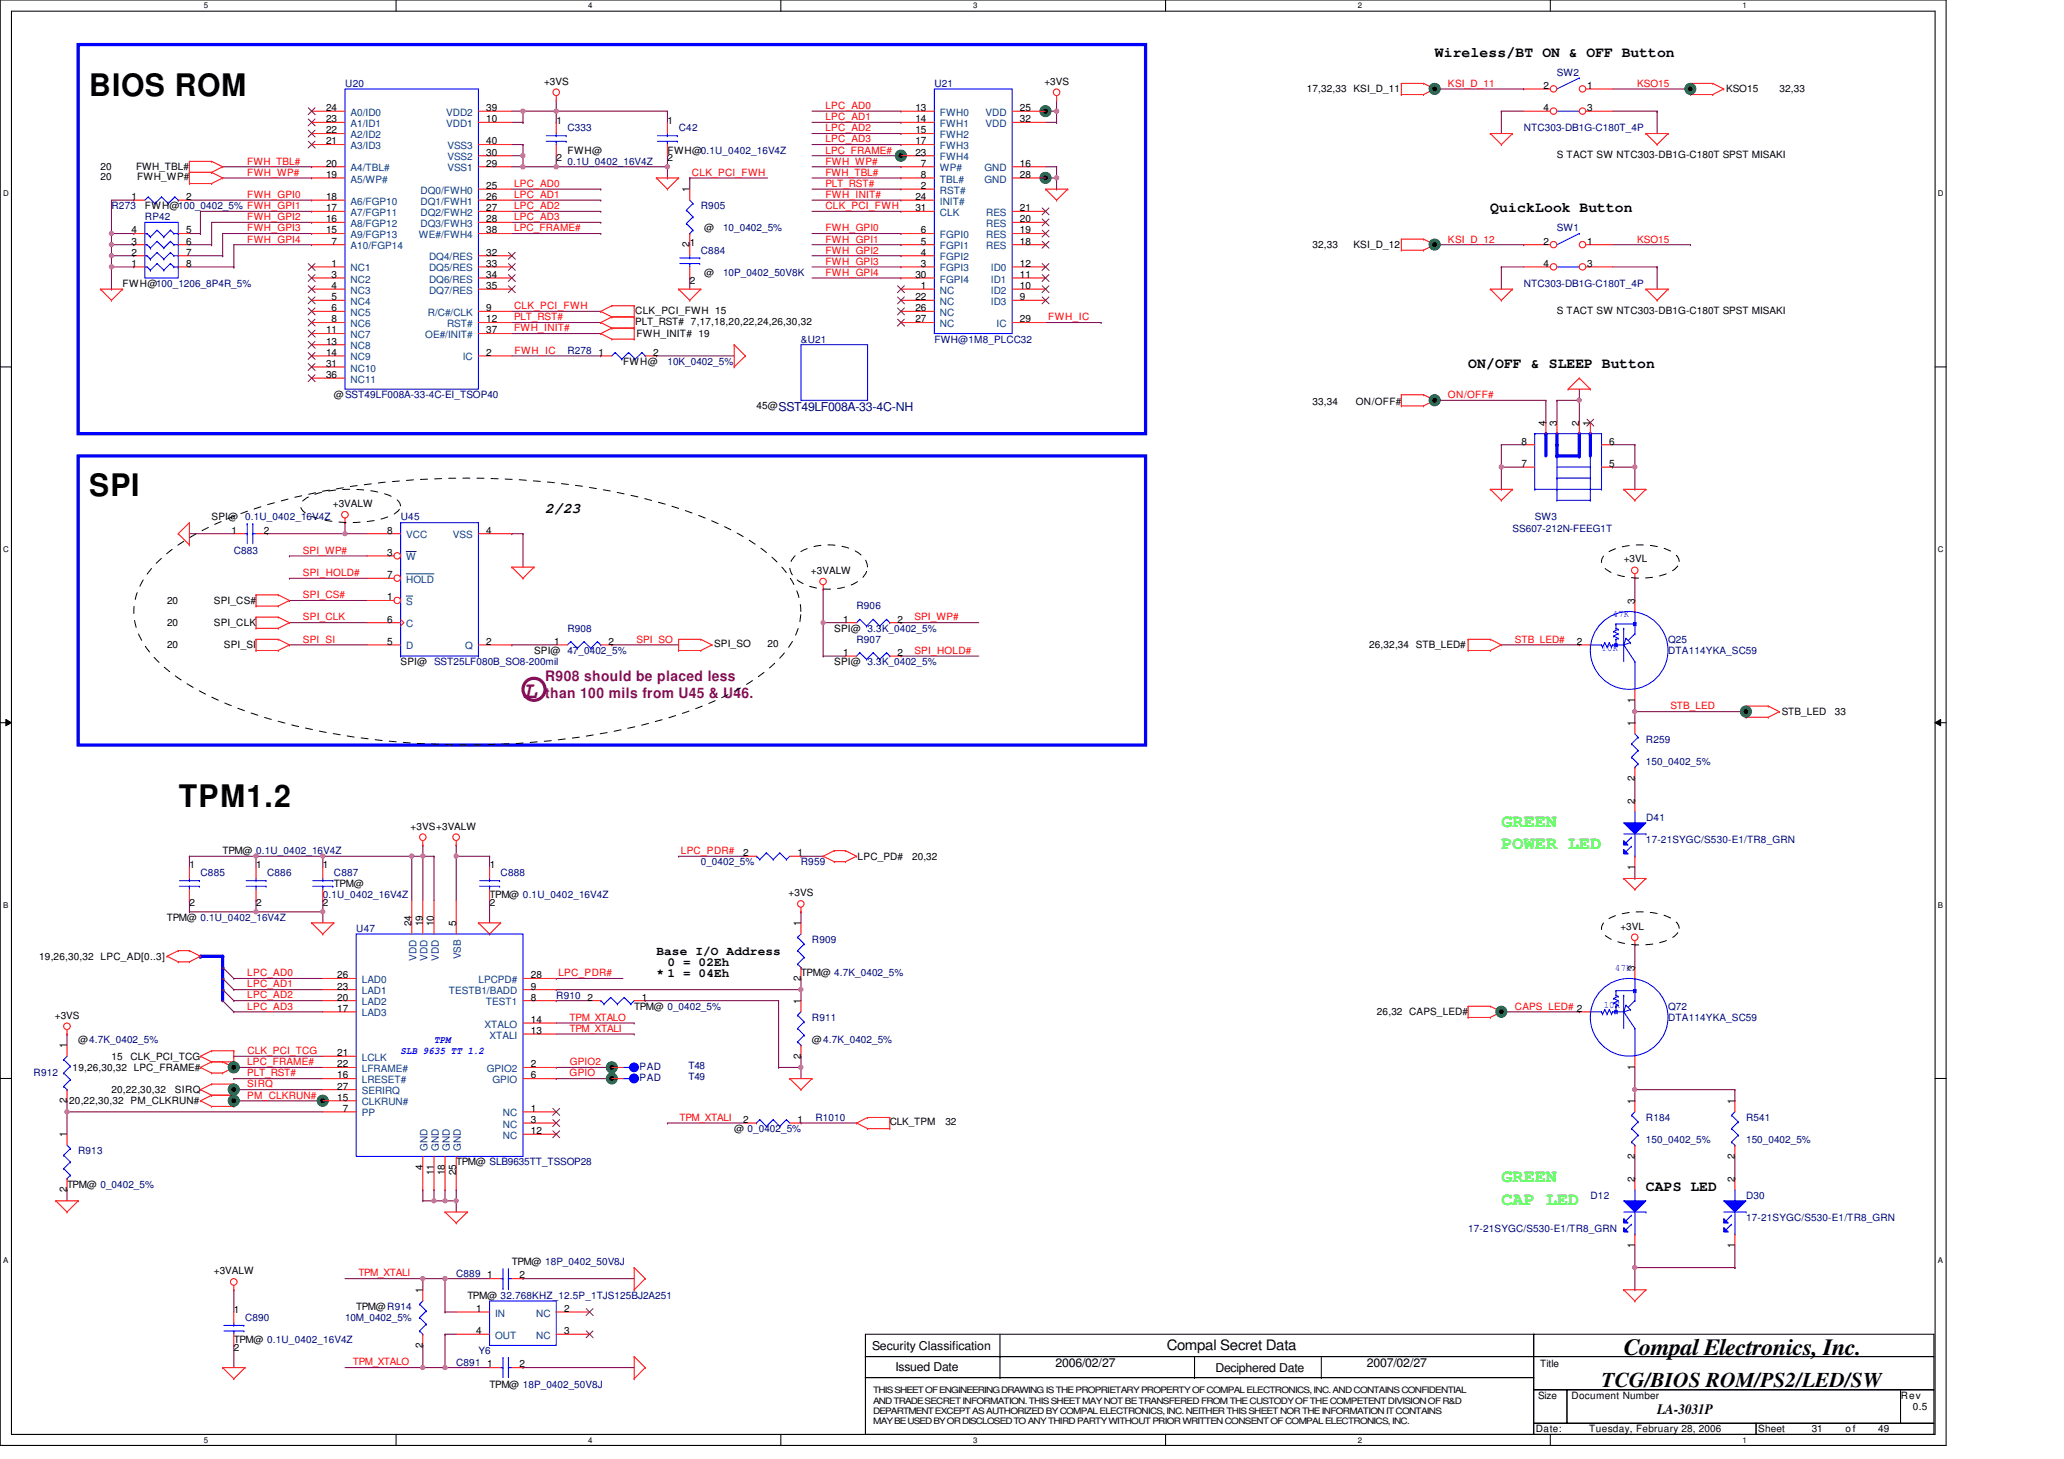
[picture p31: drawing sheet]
<svg xmlns="http://www.w3.org/2000/svg" width="297mm" height="210mm" viewBox="0 0 297 210" stroke-linecap="round" stroke-linejoin="round" font-family="sans-serif">
<defs><g id="words">
<g font-size="4.5">
<text x="12.8" y="13.8">BIOS ROM</text>
<text x="12.8" y="71.4">SPI</text>
<text x="25.7" y="116.2">TPM1.2</text>
</g>
<text font-size="3.3" fill="#800080" x="75.3" y="100.4">L</text>
<text font-size="3.3" x="233.7" y="195.1">Compal Electronics, Inc.</text>
<text font-size="3" x="230.5" y="199.6">TCG/BIOS ROM/PS2/LED/SW</text>
<g font-size="2.5" fill="#0f0">
<text x="216.1" y="119">GREEN</text>
<text x="216.1" y="122.2">POWER LED</text>
<text x="216.1" y="173.4">CAP LED</text>
<text x="216.1" y="170.2">GREEN</text>
</g>
<g font-size="2.1">
<text x="206.5" y="8.1">Wireless/BT ON &amp; OFF Button</text>
<text x="214.5" y="30.5">QuickLook Button</text>
<text x="211.3" y="53">ON/OFF &amp; SLEEP Button</text>
<text x="78.5" y="73.8">2/23</text>
<text x="236.9" y="171.4">CAPS LED</text>
<text x="167.9" y="194.4">Compal Secret Data</text>
<text x="238.5" y="203.5">LA-3031P</text>
</g>
<g font-size="2.1" fill="#800080">
<text x="78.5" y="97.9">R908 should be placed less</text>
<text x="78.5" y="100.4">than 100 mils from U45 &amp; U46.</text>
</g>
<text font-size="1.8" fill="#000080" x="112.1" y="59.2">SST49LF008A-33-4C-NH</text>
<g font-size="1.8">
<text x="94.5" y="137.4">Base I/O Address</text>
<text x="94.5" y="140.7">* 1 = 04Eh</text>
<text x="96.1" y="139">0 = 02Eh</text>
<text x="125.5" y="194.2">Security Classification</text>
<text x="128.9" y="197.3">Issued Date</text>
<text x="151.9" y="196.8">2006/02/27</text>
<text x="174.9" y="197.4">Deciphered Date</text>
<text x="196.7" y="196.8">2007/02/27</text>
</g>
<g font-size="1.4" fill="#000080">
<text x="224.1" y="10.9">SW2</text>
<text x="49.7" y="12.5">U20</text>
<text x="134.5" y="12.5">U21</text>
<text x="81.7" y="18.9">C333</text>
<text x="81.7" y="23.7">0.1U_0402_16V4Z</text>
<text x="97.7" y="18.9">C42</text>
<text x="219.3" y="18.9">NTC303-DB1G-C180T_4P</text>
<text x="16" y="30.1">R273</text>
<text x="20.8" y="31.7">RP42</text>
<text x="100.9" y="30.1">R905</text>
<text x="104.1" y="33.3">10_0402_5%</text>
<text x="224.1" y="33.3">SW1</text>
<text x="100.9" y="36.5">C884</text>
<text x="104.1" y="39.7">10P_0402_50V8K</text>
<text x="219.3" y="41.3">NTC303-DB1G-C180T_4P</text>
<text x="81.7" y="50.9">R278</text>
<text x="96.1" y="52.5">10K_0402_5%</text>
<text x="115.3" y="49.3">&amp;U21</text>
<text x="134.5" y="49.3">FWH@1M8_PLCC32</text>
<text x="57.7" y="74.9">U45</text>
<text x="217.7" y="76.5">SS607-212N-FEEG1T</text>
<text x="220.9" y="74.9">SW3</text>
<text x="33.7" y="79.7">C883</text>
<text x="123.3" y="87.7">R906</text>
<text x="81.7" y="90.9">R908</text>
<text x="123.3" y="92.5">R907</text>
<text x="240.1" y="92.5">Q25</text>
<text x="240.1" y="94.1">DTA114YKA_SC59</text>
<text x="236.9" y="106.9">R259</text>
<text x="236.9" y="110.1">150_0402_5%</text>
<text x="236.9" y="118.1">D41</text>
<text x="100.9" y="124.5">0_0402_5%</text>
<text x="115.3" y="124.5">R959</text>
<text x="236.9" y="121.3">17-21SYGC/S530-E1/TR8_GRN</text>
<text x="28.8" y="126.1">C885</text>
<text x="38.5" y="126.1">C886</text>
<text x="46.5" y="129.3">0.1U_0402_16V4Z</text>
<text x="48" y="126.1">C887</text>
<text x="72" y="126.1">C888</text>
<text x="51.3" y="134.1">U47</text>
<text x="116.9" y="135.7">R909</text>
<text x="80" y="143.7">R910</text>
<text x="116.9" y="146.9">R911</text>
<text x="240.1" y="145.3">Q72</text>
<text x="240.1" y="146.9">DTA114YKA_SC59</text>
<text x="4.8" y="154.9">R912</text>
<text x="92.1" y="155.6">PAD</text>
<text x="92.1" y="154">PAD</text>
<text x="99.1" y="155.4">T49</text>
<text x="99.1" y="153.8">T48</text>
<text x="117.3" y="161.3">R1010</text>
<text x="236.9" y="161.3">R184</text>
<text x="251.3" y="161.3">R541</text>
<text x="11.3" y="166.1">R913</text>
<text x="236.9" y="164.5">150_0402_5%</text>
<text x="251.3" y="164.5">150_0402_5%</text>
<text x="228.9" y="172.5">D12</text>
<text x="251.3" y="172.5">D30</text>
<text x="211.3" y="177.3">17-21SYGC/S530-E1/TR8_GRN</text>
<text x="251.3" y="175.7">17-21SYGC/S530-E1/TR8_GRN</text>
<text x="65.7" y="183.7">C889</text>
<text x="35.3" y="190.1">C890</text>
<text x="49.7" y="190.1">10M_0402_5%</text>
<text x="65.7" y="196.5">C891</text>
<text x="68.9" y="194.9">Y6</text>
</g>
<g font-size="1.4">
<text x="46.9" y="16">24</text>
<text x="46.9" y="17.6">23</text>
<text x="70" y="16">39</text>
<text x="70" y="17.6">10</text>
<text x="78.3" y="12.2">+3VS</text>
<text x="80.1" y="17.8">1</text>
<text x="96.1" y="17.8">1</text>
<text x="131.7" y="16">13</text>
<text x="131.7" y="17.6">14</text>
<text x="146.8" y="16">25</text>
<text x="146.8" y="17.6">32</text>
<text x="150.3" y="12.2">+3VS</text>
<text x="188.1" y="13.3">17,32,33 KSI_D_11</text>
<text x="222.1" y="12.8">2</text>
<text x="222.1" y="16">4</text>
<text x="228.4" y="12.8">1</text>
<text x="228.4" y="16">3</text>
<text x="248.4" y="13.3">KSO15</text>
<text x="256.1" y="13.3">32,33</text>
<text x="46.9" y="19.2">22</text>
<text x="46.9" y="20.8">21</text>
<text x="46.9" y="24">20</text>
<text x="70" y="20.8">40</text>
<text x="70" y="22.4">30</text>
<text x="70" y="24">29</text>
<text x="80.1" y="23.2">2</text>
<text x="81.7" y="22.1">FWH@</text>
<text x="96.1" y="22.1">FWH@0.1U_0402_16V4Z</text>
<text x="96.1" y="23.2">2</text>
<text x="131.7" y="19.2">15</text>
<text x="131.7" y="20.8">17</text>
<text x="131.7" y="22.4">23</text>
<text x="132.5" y="24">7</text>
<text x="146.8" y="24">16</text>
<text x="224.1" y="22.7">S TACT SW NTC303-DB1G-C180T SPST MISAKI</text>
<text x="14.5" y="26">20</text>
<text x="14.5" y="24.5">20</text>
<text x="18.9" y="28.8">1</text>
<text x="19.6" y="24.5">FWH_TBL#</text>
<text x="19.7" y="26">FWH_WP#</text>
<text x="26.8" y="28.8">2</text>
<text x="46.9" y="25.6">19</text>
<text x="46.9" y="28.8">18</text>
<text x="70" y="27.2">25</text>
<text x="70" y="28.8">26</text>
<text x="99.2" y="27.7" transform="rotate(-90 99.2 27.7)">1</text>
<text x="131.7" y="28.8">24</text>
<text x="132.5" y="27.2">2</text>
<text x="132.5" y="25.6">8</text>
<text x="146.8" y="25.6">28</text>
<text x="18.9" y="35.2">3</text>
<text x="18.9" y="33.6">4</text>
<text x="20.8" y="30.1">FWH@100_0402_5% FWH_GPI1</text>
<text x="26.8" y="35.2">6</text>
<text x="26.8" y="33.6">5</text>
<text x="46.9" y="30.4">17</text>
<text x="46.9" y="32">16</text>
<text x="46.9" y="33.6">15</text>
<text x="47.7" y="35.2">7</text>
<text x="70" y="30.4">27</text>
<text x="70" y="32">28</text>
<text x="70" y="33.6">38</text>
<text x="99.2" y="35.5" transform="rotate(-90 99.2 35.5)">2</text>
<text x="99.3" y="35.4">1</text>
<text x="101.3" y="33.3">@</text>
<text x="131.7" y="30.4">31</text>
<text x="132.5" y="35.2">5</text>
<text x="132.5" y="33.6">6</text>
<text x="146.8" y="35.2">18</text>
<text x="146.8" y="33.6">19</text>
<text x="146.8" y="32">20</text>
<text x="146.8" y="30.4">21</text>
<text x="188.9" y="35.7">32,33</text>
<text x="194.8" y="35.7">KSI_D_12</text>
<text x="222.1" y="35.2">2</text>
<text x="228.4" y="35.2">1</text>
<text x="17.6" y="41.3">FWH@100_1206_8P4R_5%</text>
<text x="18.9" y="38.4">1</text>
<text x="18.9" y="36.8">2</text>
<text x="26.8" y="38.4">8</text>
<text x="26.8" y="36.8">7</text>
<text x="47.7" y="38.4">1</text>
<text x="47.7" y="40">3</text>
<text x="47.7" y="41.6">4</text>
<text x="70" y="36.8">32</text>
<text x="70" y="38.4">33</text>
<text x="70" y="40">34</text>
<text x="70" y="41.6">35</text>
<text x="99.3" y="40.8">2</text>
<text x="101.3" y="39.7">@</text>
<text x="131.7" y="40">30</text>
<text x="132.5" y="41.6">1</text>
<text x="132.5" y="38.4">3</text>
<text x="132.5" y="36.8">4</text>
<text x="146.8" y="41.6">10</text>
<text x="146.8" y="40">11</text>
<text x="146.8" y="38.4">12</text>
<text x="222.1" y="38.4">4</text>
<text x="228.4" y="38.4">3</text>
<text x="46.9" y="48">11</text>
<text x="47.7" y="43.2">5</text>
<text x="47.7" y="44.8">6</text>
<text x="47.7" y="46.4">8</text>
<text x="70" y="46.4">12</text>
<text x="70" y="48">37</text>
<text x="70" y="44.8">9</text>
<text x="91.4" y="45.1">CLK_PCI_FWH 15</text>
<text x="91.4" y="46.7">PLT_RST# 7,17,18,20,22,24,26,30,32</text>
<text x="131.7" y="43.2">22</text>
<text x="131.7" y="44.8">26</text>
<text x="131.7" y="46.4">27</text>
<text x="146.8" y="43.2">9</text>
<text x="146.8" y="46.4">29</text>
<text x="224.1" y="45.1">S TACT SW NTC303-DB1G-C180T SPST MISAKI</text>
<text x="46.9" y="49.6">13</text>
<text x="46.9" y="51.2">14</text>
<text x="46.9" y="52.8">31</text>
<text x="70" y="51.2">2</text>
<text x="86.1" y="51.2">1</text>
<text x="89.7" y="52.5">FWH@</text>
<text x="91.6" y="48.5">FWH_INIT# 19</text>
<text x="94" y="51.2">2</text>
<text x="46.9" y="54.4">36</text>
<text x="48" y="57.3">@SST49LF008A-33-4C-EI_TSOP40</text>
<text x="108.9" y="58.9">45@</text>
<text x="188.9" y="58.3">33,34</text>
<text x="195.1" y="58.3">ON/OFF#</text>
<text x="218.9" y="64">8</text>
<text x="222.5" y="61.3" transform="rotate(-90 222.5 61.3)">4</text>
<text x="224" y="61.3" transform="rotate(-90 224 61.3)">3</text>
<text x="227.3" y="61.3" transform="rotate(-90 227.3 61.3)">2</text>
<text x="228.9" y="61.3" transform="rotate(-90 228.9 61.3)">1</text>
<text x="231.6" y="64">6</text>
<text x="218.9" y="67.2">7</text>
<text x="231.6" y="67.2">5</text>
<text x="30.5" y="74.9">SPI@ 0.1U_0402_16V4Z</text>
<text x="33.3" y="76.8">1</text>
<text x="38" y="76.8">2</text>
<text x="47.9" y="73">+3VALW</text>
<text x="55.7" y="76.8">8</text>
<text x="70" y="76.8">4</text>
<text x="55.7" y="83.2">7</text>
<text x="55.7" y="80">3</text>
<text x="116.7" y="82.6">+3VALW</text>
<text x="233.7" y="80.8">+3VL</text>
<text x="24" y="86.9">20</text>
<text x="30.8" y="86.9">SPI_CS#</text>
<text x="55.7" y="86.4">1</text>
<text x="55.7" y="89.6">6</text>
<text x="121.3" y="89.6">1</text>
<text x="129.2" y="89.6">2</text>
<text x="235.3" y="86.9" transform="rotate(-90 235.3 86.9)">3</text>
<text x="24" y="93.3">20</text>
<text x="24" y="90.1">20</text>
<text x="30.8" y="90.1">SPI_CLK</text>
<text x="32.2" y="93.3">SPI_SI</text>
<text x="55.7" y="92.8">5</text>
<text x="57.7" y="95.7">SPI@ SST25LF080B_SO8-200mil</text>
<text x="70" y="92.8">2</text>
<text x="76.9" y="94.1">SPI@ 47_0402_5%</text>
<text x="79.7" y="92.8">1</text>
<text x="87.6" y="92.8">2</text>
<text x="102.8" y="93.2">SPI_SO</text>
<text x="110.5" y="93.2">20</text>
<text x="120.1" y="90.9">SPI@ 3.3K_0402_5%</text>
<text x="120.1" y="95.7">SPI@ 3.3K_0402_5%</text>
<text x="121.3" y="94.4">1</text>
<text x="129.2" y="94.4">2</text>
<text x="197" y="93.3">26,32,34 STB_LED#</text>
<text x="226.9" y="92.8">2</text>
<text x="235.3" y="101.2" transform="rotate(-90 235.3 101.2)">1</text>
<text x="235.3" y="104.5" transform="rotate(-90 235.3 104.5)">1</text>
<text x="256.4" y="102.9">STB_LED</text>
<text x="264.1" y="102.9">33</text>
<text x="235.3" y="112.4" transform="rotate(-90 235.3 112.4)">2</text>
<text x="59.1" y="119.4">+3VS+3VALW</text>
<text x="235.3" y="115.7" transform="rotate(-90 235.3 115.7)">2</text>
<text x="27.3" y="125">1</text>
<text x="32" y="122.9">TPM@ 0.1U_0402_16V4Z</text>
<text x="36.9" y="125">1</text>
<text x="46.5" y="125">1</text>
<text x="70.5" y="125">1</text>
<text x="106.9" y="123.2">2</text>
<text x="114.8" y="123.2">1</text>
<text x="123.4" y="123.7">LPC_PD#</text>
<text x="131.3" y="123.7">20,32</text>
<text x="235.3" y="125.2" transform="rotate(-90 235.3 125.2)">1</text>
<text x="27.3" y="130.4">2</text>
<text x="36.9" y="130.4">2</text>
<text x="46.5" y="130.4">2</text>
<text x="48" y="127.7">TPM@</text>
<text x="70.5" y="129.3">TPM@ 0.1U_0402_16V4Z</text>
<text x="70.5" y="130.4">2</text>
<text x="113.5" y="129">+3VS</text>
<text x="24" y="132.5">TPM@ 0.1U_0402_16V4Z</text>
<text x="59.2" y="133.3" transform="rotate(-90 59.2 133.3)">24</text>
<text x="60.8" y="133.3" transform="rotate(-90 60.8 133.3)">19</text>
<text x="62.4" y="133.3" transform="rotate(-90 62.4 133.3)">10</text>
<text x="65.6" y="133.3" transform="rotate(-90 65.6 133.3)">5</text>
<text x="115.2" y="133.3" transform="rotate(-90 115.2 133.3)">1</text>
<text x="233.2" y="133.8">+3VL</text>
<text x="5.6" y="138.1">19,26,30,32 LPC_AD[0..3]</text>
<text x="48.5" y="140.8">26</text>
<text x="48.5" y="142.4">23</text>
<text x="48.5" y="144">20</text>
<text x="76.4" y="142.4">9</text>
<text x="76.4" y="144">8</text>
<text x="76.4" y="140.8">28</text>
<text x="84.5" y="144">2</text>
<text x="92.4" y="144">1</text>
<text x="115.2" y="141.2" transform="rotate(-90 115.2 141.2)">2</text>
<text x="115.3" y="140.5">TPM@ 4.7K_0402_5%</text>
<text x="235.3" y="139.7" transform="rotate(-90 235.3 139.7)">3</text>
<text x="7.9" y="146.6">+3VS</text>
<text x="48.5" y="145.6">17</text>
<text x="76.4" y="147.2">14</text>
<text x="76.4" y="148.8">13</text>
<text x="91.3" y="145.3">TPM@ 0_0402_5%</text>
<text x="115.2" y="144.5" transform="rotate(-90 115.2 144.5)">1</text>
<text x="198.2" y="146.1">26,32 CAPS_LED#</text>
<text x="9.6" y="150.9" transform="rotate(-90 9.6 150.9)">1</text>
<text x="10.5" y="154.1">19,26,30,32 LPC_FRAME#</text>
<text x="11.3" y="150.1">@4.7K_0402_5%</text>
<text x="16" y="152.5">15</text>
<text x="18.8" y="152.5">CLK_PCI_TCG</text>
<text x="48.5" y="152">21</text>
<text x="48.5" y="153.6">22</text>
<text x="48.5" y="155.2">16</text>
<text x="76.4" y="155.2">6</text>
<text x="76.4" y="153.6">2</text>
<text x="115.2" y="152.4" transform="rotate(-90 115.2 152.4)">2</text>
<text x="116.9" y="150.1">@4.7K_0402_5%</text>
<text x="235.3" y="153.9" transform="rotate(-90 235.3 153.9)">1</text>
<text x="9.6" y="158.8" transform="rotate(-90 9.6 158.8)">2</text>
<text x="10" y="158.9">20,22,30,32 PM_CLKRUN#</text>
<text x="16" y="157.3">20,22,30,32</text>
<text x="25.2" y="157.3">SIRQ</text>
<text x="48.5" y="156.8">27</text>
<text x="48.5" y="158.4">15</text>
<text x="49.3" y="160">7</text>
<text x="76.4" y="160">1</text>
<text x="76.4" y="161.6">3</text>
<text x="106.9" y="161.6">2</text>
<text x="114.8" y="161.6">1</text>
<text x="128.1" y="162">CLK_TPM</text>
<text x="136.1" y="162">32</text>
<text x="235.3" y="158.9" transform="rotate(-90 235.3 158.9)">1</text>
<text x="249.7" y="158.9" transform="rotate(-90 249.7 158.9)">1</text>
<text x="9.6" y="163.7" transform="rotate(-90 9.6 163.7)">1</text>
<text x="65.7" y="167.7">TPM@ SLB9635TT_TSSOP28</text>
<text x="76.4" y="163.2">12</text>
<text x="105.7" y="162.9">@ 0_0402_5%</text>
<text x="235.3" y="166.8" transform="rotate(-90 235.3 166.8)">2</text>
<text x="249.7" y="166.8" transform="rotate(-90 249.7 166.8)">2</text>
<text x="9.6" y="171.6" transform="rotate(-90 9.6 171.6)">2</text>
<text x="9.6" y="170.9">TPM@ 0_0402_5%</text>
<text x="60.8" y="168.4" transform="rotate(-90 60.8 168.4)">4</text>
<text x="62.4" y="169.2" transform="rotate(-90 62.4 169.2)">11</text>
<text x="64" y="169.2" transform="rotate(-90 64 169.2)">18</text>
<text x="65.6" y="169.2" transform="rotate(-90 65.6 169.2)">25</text>
<text x="235.3" y="170.1" transform="rotate(-90 235.3 170.1)">2</text>
<text x="249.7" y="170.1" transform="rotate(-90 249.7 170.1)">2</text>
<text x="235.3" y="179.6" transform="rotate(-90 235.3 179.6)">1</text>
<text x="249.7" y="179.6" transform="rotate(-90 249.7 179.6)">1</text>
<text x="30.8" y="183.4">+3VALW</text>
<text x="70.1" y="184">1</text>
<text x="73.7" y="182.1">TPM@ 18P_0402_50V8J</text>
<text x="74.8" y="184">2</text>
<text x="33.7" y="189">1</text>
<text x="51.3" y="188.5">TPM@R914</text>
<text x="60.8" y="186.1" transform="rotate(-90 60.8 186.1)">1</text>
<text x="67.3" y="186.9">TPM@ 32.768KHZ_12.5P_1TJS125BJ2A251</text>
<text x="68.5" y="188.8">1</text>
<text x="81.2" y="188.8">2</text>
<text x="33.7" y="193.3">TPM@ 0.1U_0402_16V4Z</text>
<text x="33.7" y="194.4">2</text>
<text x="60.8" y="194" transform="rotate(-90 60.8 194)">2</text>
<text x="68.5" y="192">4</text>
<text x="70.1" y="196.8">1</text>
<text x="74.8" y="196.8">2</text>
<text x="81.2" y="192">3</text>
<text x="221.7" y="196.7">Title</text>
<text x="70.5" y="199.7">TPM@ 18P_0402_50V8J</text>
<text x="221.4" y="201.3">Size</text>
<text x="226.2" y="201.3">Document Number</text>
<text x="273.6" y="201.3">Rev</text>
<text x="275.3" y="202.9">0.5</text>
<text x="221" y="206.1">Date:</text>
<text x="228.7" y="206.1">Tuesday, February 28, 2006</text>
<text x="253" y="206.1">Sheet</text>
<text x="260.7" y="206.1">31</text>
<text x="265.6" y="206.1">of</text>
<text x="270.3" y="206.1">49</text>
</g>
<g font-size="1.4" fill="#004080">
<text x="50.5" y="16.7">A0/ID0</text>
<text x="64.2" y="16.7">VDD2</text>
<text x="135.3" y="16.7">FWH0</text>
<text x="141.8" y="16.7">VDD</text>
<text x="50.5" y="18.3">A1/ID1</text>
<text x="50.5" y="19.9">A2/ID2</text>
<text x="50.5" y="21.5">A3/ID3</text>
<text x="64.2" y="18.3">VDD1</text>
<text x="64.4" y="21.5">VSS3</text>
<text x="64.4" y="23.1">VSS2</text>
<text x="135.3" y="18.3">FWH1</text>
<text x="135.3" y="19.9">FWH2</text>
<text x="135.3" y="21.5">FWH3</text>
<text x="135.3" y="23.1">FWH4</text>
<text x="141.8" y="18.3">VDD</text>
<text x="50.5" y="24.7">A4/TBL#</text>
<text x="50.5" y="26.3">A5/WP#</text>
<text x="50.5" y="29.5">A6/FGP10</text>
<text x="60.5" y="27.9">DQ0/FWH0</text>
<text x="60.5" y="29.5">DQ1/FWH1</text>
<text x="64.4" y="24.7">VSS1</text>
<text x="135.3" y="27.9">RST#</text>
<text x="135.3" y="24.7">WP#</text>
<text x="135.3" y="26.3">TBL#</text>
<text x="135.3" y="29.5">INIT#</text>
<text x="141.7" y="26.3">GND</text>
<text x="141.7" y="24.7">GND</text>
<text x="50.5" y="31.1">A7/FGP11</text>
<text x="50.5" y="32.7">A8/FGP12</text>
<text x="50.5" y="34.3">A9/FGP13</text>
<text x="50.5" y="35.9">A10/FGP14</text>
<text x="60.3" y="34.3">WE#/FWH4</text>
<text x="60.5" y="31.1">DQ2/FWH2</text>
<text x="60.5" y="32.7">DQ3/FWH3</text>
<text x="135.3" y="35.9">FGPI1</text>
<text x="135.3" y="34.3">FGPI0</text>
<text x="135.3" y="31.1">CLK</text>
<text x="141.9" y="35.9">RES</text>
<text x="141.9" y="34.3">RES</text>
<text x="141.9" y="32.7">RES</text>
<text x="141.9" y="31.1">RES</text>
<text x="50.5" y="39.1">NC1</text>
<text x="50.5" y="40.7">NC2</text>
<text x="61.7" y="37.5">DQ4/RES</text>
<text x="61.7" y="39.1">DQ5/RES</text>
<text x="61.7" y="40.7">DQ6/RES</text>
<text x="135.3" y="39.1">FGPI3</text>
<text x="135.3" y="37.5">FGPI2</text>
<text x="135.3" y="40.7">FGPI4</text>
<text x="142.6" y="40.7">ID1</text>
<text x="142.6" y="39.1">ID0</text>
<text x="50.5" y="42.3">NC3</text>
<text x="50.5" y="43.9">NC4</text>
<text x="50.5" y="45.5">NC5</text>
<text x="50.5" y="47.1">NC6</text>
<text x="61.6" y="45.5">R/C#/CLK</text>
<text x="61.7" y="42.3">DQ7/RES</text>
<text x="64.3" y="47.1">RST#</text>
<text x="135.3" y="42.3">NC</text>
<text x="135.3" y="43.9">NC</text>
<text x="135.3" y="45.5">NC</text>
<text x="135.3" y="47.1">NC</text>
<text x="142.6" y="43.9">ID3</text>
<text x="142.6" y="42.3">ID2</text>
<text x="143.4" y="47.1">IC</text>
<text x="50.5" y="50.3">NC8</text>
<text x="50.5" y="48.7">NC7</text>
<text x="50.5" y="51.9">NC9</text>
<text x="50.5" y="53.5">NC10</text>
<text x="61.2" y="48.7">OE#/INIT#</text>
<text x="66.6" y="51.9">IC</text>
<text x="50.5" y="55.1">NC11</text>
<text x="58.5" y="77.5">VCC</text>
<text x="65.2" y="77.5">VSS</text>
<text x="58.5" y="83.9">HOLD</text>
<text x="58.5" y="80.7">W</text>
<text x="58.5" y="87.1">S</text>
<text x="58.5" y="93.5">D</text>
<text x="58.5" y="90.3">C</text>
<text x="66.9" y="93.5">Q</text>
<text x="52.1" y="141.5">LAD0</text>
<text x="52.1" y="143.1">LAD1</text>
<text x="59.9" y="138.3" transform="rotate(-90 59.9 138.3)">VDD</text>
<text x="61.5" y="138.3" transform="rotate(-90 61.5 138.3)">VDD</text>
<text x="63.1" y="138.3" transform="rotate(-90 63.1 138.3)">VDD</text>
<text x="64.6" y="143.1">TESTB1/BADD</text>
<text x="66.3" y="138.1" transform="rotate(-90 66.3 138.1)">VSB</text>
<text x="68.9" y="141.5">LPCPD#</text>
<text x="52.1" y="144.7">LAD2</text>
<text x="52.1" y="146.3">LAD3</text>
<text x="69.7" y="147.9">XTALO</text>
<text x="69.9" y="144.7">TEST1</text>
<text x="70.4" y="149.5">XTALI</text>
<text x="52.1" y="152.7">LCLK</text>
<text x="52.1" y="154.3">LFRAME#</text>
<text x="52.1" y="155.9">LRESET#</text>
<text x="70.1" y="154.3">GPIO2</text>
<text x="70.9" y="155.9">GPIO</text>
<text x="52.1" y="157.5">SERIRQ</text>
<text x="52.1" y="159.1">CLKRUN#</text>
<text x="52.1" y="160.7">PP</text>
<text x="72.4" y="160.7">NC</text>
<text x="61.5" y="165.6" transform="rotate(-90 61.5 165.6)">GND</text>
<text x="63.1" y="165.6" transform="rotate(-90 63.1 165.6)">GND</text>
<text x="64.7" y="165.6" transform="rotate(-90 64.7 165.6)">GND</text>
<text x="66.3" y="165.6" transform="rotate(-90 66.3 165.6)">GND</text>
<text x="72.4" y="162.3">NC</text>
<text x="72.4" y="163.9">NC</text>
<text x="71.3" y="189.5">IN</text>
<text x="77.2" y="189.5">NC</text>
<text x="71.3" y="192.7">OUT</text>
<text x="77.2" y="192.7">NC</text>
</g>
<g font-size="1.4" fill="#f00">
<text x="118.8" y="15.7">LPC_AD0</text>
<text x="118.8" y="17.3">LPC_AD1</text>
<text x="208.4" y="12.5">KSI_D_11</text>
<text x="235.6" y="12.5">KSO15</text>
<text x="35.6" y="23.7">FWH_TBL#</text>
<text x="118.8" y="20.5">LPC_AD3</text>
<text x="118.8" y="22.1">LPC_FRAME#</text>
<text x="118.8" y="18.9">LPC_AD2</text>
<text x="118.8" y="23.7">FWH_WP#</text>
<text x="35.6" y="28.5">FWH_GPI0</text>
<text x="35.6" y="25.3">FWH_WP#</text>
<text x="74" y="28.5">LPC_AD1</text>
<text x="74" y="26.9">LPC_AD0</text>
<text x="99.6" y="25.3">CLK_PCI_FWH</text>
<text x="118.8" y="25.3">FWH_TBL#</text>
<text x="118.8" y="26.9">PLT_RST#</text>
<text x="118.8" y="28.5">FWH_INIT#</text>
<text x="35.6" y="31.7">FWH_GPI2</text>
<text x="35.6" y="33.3">FWH_GPI3</text>
<text x="35.6" y="34.9">FWH_GPI4</text>
<text x="74" y="31.7">LPC_AD3</text>
<text x="74" y="30.1">LPC_AD2</text>
<text x="74" y="33.3">LPC_FRAME#</text>
<text x="118.8" y="30.1">CLK_PCI_FWH</text>
<text x="118.8" y="33.3">FWH_GPI0</text>
<text x="118.8" y="34.9">FWH_GPI1</text>
<text x="208.4" y="34.9">KSI_D_12</text>
<text x="235.6" y="34.9">KSO15</text>
<text x="118.8" y="36.5">FWH_GPI2</text>
<text x="118.8" y="38.1">FWH_GPI3</text>
<text x="118.8" y="39.7">FWH_GPI4</text>
<text x="74" y="46.1">PLT_RST#</text>
<text x="74" y="47.7">FWH_INIT#</text>
<text x="74" y="44.5">CLK_PCI_FWH</text>
<text x="150.9" y="46.1">FWH_IC</text>
<text x="74" y="50.9">FWH_IC</text>
<text x="208.4" y="57.3">ON/OFF#</text>
<text x="43.6" y="82.9">SPI_HOLD#</text>
<text x="43.6" y="79.7">SPI_WP#</text>
<text x="43.6" y="86.1">SPI_CS#</text>
<text x="43.6" y="89.3">SPI_CLK</text>
<text x="131.6" y="89.3">SPI_WP#</text>
<text x="43.6" y="92.5">SPI_SI</text>
<text x="91.6" y="92.5">SPI_SO</text>
<text x="131.6" y="94.1">SPI_HOLD#</text>
<text x="218" y="92.5">STB_LED#</text>
<text x="240.4" y="102.1">STB_LED</text>
<text x="98" y="122.9">LPC_PDR#</text>
<text x="35.6" y="140.5">LPC_AD0</text>
<text x="35.6" y="142.1">LPC_AD1</text>
<text x="35.6" y="143.7">LPC_AD2</text>
<text x="80.4" y="140.5">LPC_PDR#</text>
<text x="35.6" y="145.3">LPC_AD3</text>
<text x="82" y="148.5">TPM_XTALI</text>
<text x="82" y="146.9">TPM_XTALO</text>
<text x="218" y="145.3">CAPS_LED# 2</text>
<text x="35.6" y="153.3">LPC_FRAME#</text>
<text x="35.6" y="154.9">PLT_RST#</text>
<text x="35.6" y="151.7">CLK_PCI_TCG</text>
<text x="82" y="154.9">GPIO</text>
<text x="82" y="153.3">GPIO2</text>
<text x="35.6" y="156.5">SIRQ</text>
<text x="35.6" y="158.1">PM_CLKRUN#</text>
<text x="97.8" y="161.3">TPM_XTALI</text>
<text x="51.6" y="183.7">TPM_XTALI</text>
<text x="50.8" y="196.5">TPM_XTALO</text>
</g>
<g font-size="1.4" fill="#00f">
<text x="232.1" y="88.8">47K</text>
<text x="230.5" y="93.6">10K</text>
<text x="232.4" y="139.7">47K</text>
<text x="230.8" y="145">10K</text>
<text x="57.7" y="151.7">SLB 9635 TT 1.2</text>
<text x="62.5" y="150.1">TPM</text>
</g>
<g font-size="1.3">
<text x="125.7" y="200.5">THIS SHEET OF ENGINEERING DRAWING IS THE PROPRIETARY PROPERTY OF COMPAL ELECTRONICS, INC. AND CONTAINSCONFIDENTIAL</text>
<text x="125.7" y="202">AND TRADE SECRET INFORMATION. THIS SHEET MAY NOT BETRANSFERED FROM THE CUSTODY OF THE COMPETENT DIVISION OF R&amp;D</text>
<text x="125.7" y="203.5">DEPARTMENT EXCEPT AS AUTHORIZED BY COMPAL ELECTRONICS, INC. NEITHER THIS SHEET NOR THE INFORMATION ITCONTAINS</text>
<text x="125.7" y="204.9">MAY BE USED BY OR DISCLOSED TO ANY THIRD PARTY WITHOUT PRIOR WRITTEN CONSENT OF COMPAL ELECTRONICS, INC.</text>
</g>
<g font-size="1.1">
<text x="29.3" y="1.2">5</text>
<text x="84.7" y="1.2">4</text>
<text x="140" y="1.2">3</text>
<text x="195.4" y="1.2">2</text>
<text x="250.8" y="1.2">1</text>
<text x=".4" y="28.2">D</text>
<text x="278.9" y="28.2">D</text>
<text x=".4" y="79.4">C</text>
<text x="278.9" y="79.4">C</text>
<text x=".4" y="130.6">B</text>
<text x="278.9" y="130.6">B</text>
<text x=".4" y="181.8">A</text>
<text x="278.9" y="181.8">A</text>
<text x="29.3" y="207.6">5</text>
<text x="84.7" y="207.6">4</text>
<text x="140" y="207.6">3</text>
<text x="195.4" y="207.6">2</text>
<text x="250.8" y="207.6">1</text>
</g>
</g></defs>
<path d="M0 0h280.1v208h-280.1zM1.6 1.6h276.9v204.8h-276.9z" fill="none" stroke="#000" stroke-width=".15"/>
<g fill="#fff">
<path d="M29.3 .2h.6v1.2h-.6z"/>
<path d="M29.3 206.6h.6v1.3h-.6z"/>
</g>
<path d="M57 0v1.6M57 206.4v1.6" fill="none" stroke="#000" stroke-width=".15"/>
<g fill="#fff">
<path d="M84.7 .2h.6v1.2h-.6z"/>
<path d="M84.7 206.6h.6v1.3h-.6z"/>
</g>
<path d="M112.4 0v1.6M112.4 206.4v1.6" fill="none" stroke="#000" stroke-width=".15"/>
<g fill="#fff">
<path d="M140 .2h.6v1.2h-.6z"/>
<path d="M140 206.6h.6v1.3h-.6z"/>
</g>
<path d="M167.7 0v1.6M167.7 206.4v1.6" fill="none" stroke="#000" stroke-width=".15"/>
<g fill="#fff">
<path d="M195.4 .2h.6v1.2h-.6z"/>
<path d="M195.4 206.6h.6v1.3h-.6z"/>
</g>
<path d="M223.1 0v1.6M223.1 206.4v1.6" fill="none" stroke="#000" stroke-width=".15"/>
<g fill="#fff">
<path d="M250.8 .2h.6v1.2h-.6z"/>
<path d="M250.8 206.6h.6v1.3h-.6z"/>
<path d="M.4 27.2h.8v1.3h-.8z"/>
<path d="M278.9 27.2h.8v1.3h-.8z"/>
<path d="M.4 78.4h.8v1.3h-.8z"/>
<path d="M278.9 78.4h.8v1.3h-.8z"/>
</g>
<path d="M0 52.8h1.6M278.5 52.8h1.6" fill="none" stroke="#000" stroke-width=".15"/>
<g fill="#fff">
<path d="M.4 129.6h.8v1.3h-.8z"/>
<path d="M278.9 129.6h.7v1.3h-.7z"/>
</g>
<path d="M0 104h1.6M278.5 104h1.6" fill="none" stroke="#000" stroke-width=".15"/>
<path d="M.8 103.5l.8 .5-.8 .5zM278.5 104l.8-.5v1z" fill="#000"/>
<path d="M.8 103.5l.8 .5-.8 .5zM278.5 104l.8-.5v1z" fill="none" stroke="#000" stroke-width=".14"/>
<g fill="#fff">
<path d="M.4 180.8h.8v1.3h-.8z"/>
<path d="M278.9 180.8h.7v1.3h-.7z"/>
</g>
<path d="M0 155.2h1.6M278.5 155.2h1.6" fill="none" stroke="#000" stroke-width=".15"/>
<g fill="none" stroke="#800040" stroke-width=".15">
<path d="M73.7 16h22.4M73.7 17.6h1.6M75.3 17.6h.1M75.3 16h.1M75.3 16v1.6M80 16h.1M80 17.6h.1M80 14.4v3.2M96.1 17.6h.1M96.1 16h.1M96.1 16v1.6M116.9 16h12.8"/>
<path d="M116.9 17.6h12.8M116.9 19.2h12.8M129.7 16h.1M129.7 17.6h.1M129.7 19.2h.1M150.5 16h1.6M150.5 17.6h1.6M152.1 16h.1M152.1 17.6h.1M152.1 14.4v3.2M206.5 12.8h12.8M219.3 12.8h.1"/>
<path d="M232.1 12.8h11.2M243.3 12.8h.1M16 28.8h3.3M19.3 28.8h.1M27.3 28.8h17.5M27.3 33.6h1.5M27.3 35.2h3.2M27.3 36.8h4.7M27.3 38.4h6.4M28.8 33.6h.1M30.5 35.2h.1M32 36.8h.1"/>
<path d="M32 24h12.8M32 25.6h12.8M33.7 38.4h.1M44.8 28.8h.1M44.8 30.4h.1M44.8 32h.1M44.8 33.6h.1M44.8 35.2h.1M44.8 24h.1M44.8 25.6h.1M44.8 32h-14.3v3.2M44.8 30.4h-16v3.2"/>
<path d="M44.8 33.6h-12.8v3.2M44.8 35.2h-11.1v3.2M73.7 32h12.8M73.7 30.4h12.8M73.7 28.8h12.8M73.7 33.6h12.8M73.7 27.2h12.8M75.3 24h.1M75.3 22.4v1.6M80 24h16.1M86.5 32h.1M86.5 30.4h.1"/>
<path d="M86.5 28.8h.1M86.5 33.6h.1M86.5 27.2h.1M96.1 24h.1M99.3 25.6h.1M99.3 25.6h11.2M99.3 25.6v1.6M116.9 30.4h12.8M116.9 28.8h12.8M116.9 33.6h12.8M116.9 27.2h12.8M116.9 20.8h12.8"/>
<path d="M116.9 22.4h12.8M116.9 24h12.8M116.9 25.6h12.8M116.9 35.2h12.8M116.9 36.8h12.8M116.9 38.4h12.8M129.7 20.8h.1M129.7 22.4h.1M129.7 24h.1M129.7 25.6h.1M129.7 27.2h.1M129.7 28.8h.1"/>
<path d="M129.7 30.4h.1M129.7 33.6h.1M129.7 35.2h.1M129.7 36.8h.1M129.7 38.4h.1M152.1 25.6h.1M152.1 24v1.6M206.5 35.2h12.8M219.3 35.2h.1M232.1 35.2h11.2M243.3 35.2h.1M73.7 51.2h12.8"/>
<path d="M73.7 46.4h12.8M73.7 48h12.8M73.7 44.8h12.8M86.5 51.2h.1M86.5 46.4h.1M86.5 48h.1M86.5 44.8h.1M94.5 51.2h.1M94.5 51.2h11.2M99.3 40h.1M99.3 40v1.6M116.9 40h12.8"/>
<path d="M129.7 40h.1M150.5 46.4h8M158.5 46.4h.1M206.5 57.6h16M222.5 57.6h.1M222.5 57.6v3.2M224.1 57.6h.1M224.1 57.6v3.2M227.3 57.6h.1M227.3 56v1.6M49.7 76.8h.1M49.7 76.8h3.1"/>
<path d="M73.7 76.8h.1M73.7 76.8h1.6M216.1 64h.1M216.1 64h3.2M222.5 60.8h.1M41.7 86.4h.1M41.7 89.6h.1M41.7 83.2h.1M41.7 80h.1M41.7 92.8h.1M41.7 92.8h11.1M41.7 86.4h11.1"/>
<path d="M41.7 89.6h11.1M41.7 83.2h11.1M41.7 80h11.1M73.7 92.8h.1M73.7 92.8h6.3M118.5 89.6h.1M118.5 89.6v4.8M129.7 89.6h.1M129.7 94.4h.1M129.7 89.6h11.2M129.7 94.4h11.2M216.1 92.8h11.2"/>
<path d="M227.3 92.8h.1M235.3 86.4h.1M235.3 83.2v3.2M235.3 102.4h.1M235.3 104h.1M235.3 115.2h.1M235.3 102.4h16M235.3 100.8v3.2M235.3 112v3.2M27.3 131.2h.1M27.3 123.2h.1M27.3 123.2h35.2"/>
<path d="M27.3 131.2h9.5M27.3 123.2v1.6M36.8 123.2h.1M36.8 123.2v1.6M46.5 123.2h.1M46.5 123.2v1.6M59.3 123.2h.1M59.3 123.2v6.4M60.9 123.2h.1M60.9 121.6h.1M60.9 121.6v8M62.5 123.2h.1"/>
<path d="M62.5 123.2v6.4M65.7 121.6h.1M65.7 121.6v1.6M70.5 123.2h.1M70.5 129.6h.1M70.5 123.2v1.6M70.5 129.6v3.2M115.3 131.2h.1M115.3 131.2v1.6M235.3 126.4h.1M235.3 139.2h.1M235.3 124.8v1.6"/>
<path d="M235.3 136v3.2M9.6 148.8h.1M9.6 158.4h.1M9.6 148.8v1.6M9.6 158.4v4.8M33.7 140.8h.1M33.7 142.4h.1M33.7 144h.1M33.7 145.6h.1M33.7 152h.1M33.7 153.6h.1M33.7 155.2h.1"/>
<path d="M33.7 156.8h.1M33.7 142.4h12.8M33.7 144h12.8M33.7 140.8h12.8M33.7 145.6h12.8M33.7 152h12.8M33.7 153.6h12.8M33.7 155.2h12.8M33.7 156.8h12.8M80 142.4h.1M80 144h.1M80 140.8h.1"/>
<path d="M80 148.8h11.3M80 147.2h11.3M80 142.4h35.3M80 144h4.9M80 140.8h9.7M91.3 148.8h.1M91.3 147.2h.1M92.9 144h.1M92.9 144h19.2M115.3 142.4h.1M115.3 140.8h.1M115.3 140.8v3.2"/>
<path d="M216.1 145.6h11.2M227.3 145.6h.1M235.3 156.8h.1M235.3 158.4h.1M235.3 156.8h14.4M235.3 153.6v4.8M249.7 156.8h.1M249.7 158.4h.1M249.7 156.8v1.6M9.6 160h.1M9.6 171.2h.1M9.6 171.2v1.6"/>
<path d="M9.6 160h36.9M65.7 172.8h.1M65.7 172.8v1.6M235.3 169.6h.1M235.3 166.4v3.2M249.7 169.6h.1M249.7 166.4v3.2M33.7 193.6h.1M33.7 185.6h.1M33.7 185.6v3.2M33.7 193.6v3.2M49.7 184h20.8"/>
<path d="M49.7 196.8h20.8M60.9 184h.1M60.9 193.6h.1M60.9 196.8h.1M60.9 184v1.6M60.9 193.6v3.2M64 192h.1M64 196.8h.1M64 184h.1M64 188.8h.1M64 184v4.8M64 192v4.8"/>
<path d="M64 192h1.7M64 188.8h1.7M75.3 196.8h.1M75.3 184h.1M75.3 184h16M75.3 196.8h16M235.3 182.4h14.4M249.7 182.4h.1"/>
</g>
<path d="M28.8 137.6h3.2" fill="none" stroke="#00f" stroke-width=".47"/>
<circle cx="28.8" cy="137.6" r=".23" fill="#00f"/>
<path d="M32 142.4v1.6" fill="none" stroke="#00f" stroke-width=".47"/>
<circle cx="32" cy="142.4" r=".23" fill="#00f"/>
<path d="M32 139.2v1.6" fill="none" stroke="#00f" stroke-width=".47"/>
<circle cx="32" cy="139.2" r=".23" fill="#00f"/>
<path d="M32 137.6v1.6" fill="none" stroke="#00f" stroke-width=".47"/>
<circle cx="32" cy="137.6" r=".23" fill="#00f"/>
<path d="M32 140.8v1.6" fill="none" stroke="#00f" stroke-width=".47"/>
<circle cx="32" cy="140.8" r=".23" fill="#00f"/>
<g fill="none" stroke="#800040" stroke-width=".15">
<path d="M216.1 16h.1M216.1 16v3.2M216.1 16h3.2M232.1 16h6.4M238.5 16h.1M238.5 16v3.2M16 35.2h.1M16 38.4h.1M16 36.8h.1M16 33.6h.1M16 36.8h3.3M16 28.8v12.8"/>
<path d="M16 38.4h3.3M16 33.6h3.3M16 35.2h3.3M19.3 36.8h.1M19.3 38.4h.1M19.3 33.6h.1M19.3 35.2h.1M73.7 22.4h1.6M73.7 24h6.3M73.7 20.8h1.6M75.3 22.4h.1M75.3 20.8h.1"/>
<path d="M75.3 24h.1M75.3 20.8v1.6M80 24h.1M80 22.4v1.6M96.1 25.6h.1M96.1 24h.1M96.1 22.4v3.2M150.5 24h1.6M150.5 25.6h1.6M152.1 27.2h.1M152.1 25.6h.1M152.1 24h.1"/>
<path d="M152.1 25.6v1.6M216.1 38.4h.1M216.1 38.4v3.2M216.1 38.4h3.2M232.1 38.4h6.4M238.5 38.4h.1M238.5 38.4v3.2M16 41.6h.1M224.1 57.6h3.2M227.3 57.6h.1M227.3 57.6v3.2M27.3 76.8h.1"/>
<path d="M27.3 76.8h6.4M38.5 76.8h.1M49.7 75.2h.1M49.7 75.2v1.6h-11.2M75.3 76.8h.1M75.3 76.8v4.8M216.1 70.4h.1M216.1 67.2h.1M216.1 67.2h3.2M216.1 64v6.4M227.3 60.8h.1M232.1 67.2h.1"/>
<path d="M232.1 64h3.2M232.1 67.2h3.2M235.3 64h.1M235.3 70.4h.1M235.3 67.2h.1M235.3 64v6.4M88 92.8h.1M88 92.8h9.7M118.5 84.8h.1M118.5 89.6h.1M118.5 94.4h.1M118.5 84.8v4.8"/>
<path d="M118.5 89.6h3.2M118.5 94.4h3.2M27.3 129.6h.1M27.3 129.6v1.6M36.8 129.6h.1M36.8 131.2h.1M36.8 129.6v1.6M36.8 131.2h9.7M46.5 131.2h.1M46.5 129.6h.1M46.5 129.6v3.2M65.7 123.2h.1"/>
<path d="M65.7 123.2h4.8M65.7 123.2v6.4M97.7 123.2h.1M97.7 123.2h9.6M115.3 123.2h.1M115.3 123.2h3.2M33.7 158.4h.1M33.7 158.4h12.8M80 153.6h.1M80 155.2h.1M80 153.6h8M80 155.2h8"/>
<path d="M112.1 144h.1M112.1 153.6h.1M112.1 153.6h3.2M112.1 144v9.6M115.3 153.6h.1M115.3 152h.1M115.3 152v3.2M60.9 172.8h.1M60.9 171.2h.1M60.9 171.2v1.6M62.5 171.2h.1M62.5 172.8h.1"/>
<path d="M62.5 171.2v1.6M64 171.2h.1M64 172.8h.1M64 171.2v1.6M65.7 171.2h.1M65.7 171.2v1.6h-4.8M96.1 161.6h.1M96.1 161.6h11.2M115.3 161.6h.1M115.3 161.6h8M235.3 179.2v6.4M249.7 179.2v3.2"/>
<path d="M235.3 182.4h.1M235.3 185.6h.1M249.7 182.4h.1"/>
</g>
<g fill="none" stroke="#f00" stroke-width=".15">
<path d="M201.7 13.6h.1M201.7 12h.1M201.7 12v1.6M201.7 12h3.2M201.7 13.6h3.2M204.9 12h.1M204.9 13.6h.1M204.9 12l1.6 .8M206.5 12.8h.1M206.5 12.8l-1.6 .8M243.3 13.6h.1M243.3 12h.1"/>
<path d="M243.3 12h3.2M243.3 13.6h3.2M243.3 12v1.6M246.5 12h.1M246.5 13.6h.1M246.5 12l1.6 .8M248.1 12.8h.1M248.1 12.8l-1.6 .8M27.3 24.8h.1M27.3 26.4h.1M27.3 23.2h.1M27.3 26.4h3.2"/>
<path d="M27.3 24.8h3.2M27.3 23.2v3.2M27.3 23.2h3.2M30.5 26.4h.1M30.5 24.8h.1M30.5 23.2h.1M30.5 24.8l1.5 .8M30.5 23.2l1.5 .8M32 25.6h.1M32 24h.1M32 25.6l-1.5 .8M32 24l-1.5 .8"/>
<path d="M201.7 36h.1M201.7 34.4h.1M201.7 34.4v1.6M201.7 34.4h3.2M201.7 36h3.2M204.9 34.4h.1M204.9 36h.1M204.9 34.4l1.6 .8M206.5 35.2h.1M206.5 35.2l-1.6 .8M86.5 44.8h.1M86.5 48h.1"/>
<path d="M86.5 46.4h.1M86.5 44.8l1.5 .8M86.5 48l1.5 .8M86.5 46.4l1.5 .8M88 45.6h.1M88 44h.1M88 48.8h.1M88 47.2h.1M88 45.6h3.3M88 44l-1.5 .8M88 44h3.3M88 48.8h3.3"/>
<path d="M88 47.2l-1.5 .8M88 47.2h3.3M88 45.6l-1.5 .8M91.3 44h.1M91.3 45.6h.1M91.3 47.2h.1M91.3 48.8h.1M91.3 44v4.8M201.7 58.4h.1M201.7 56.8h.1M201.7 56.8h3.2M201.7 58.4h3.2"/>
<path d="M201.7 56.8v1.6M204.9 56.8h.1M204.9 58.4h.1M204.9 56.8l1.6 .8M206.5 57.6h.1M206.5 57.6l-1.6 .8M36.8 85.6h.1M36.8 87.2h.1M36.8 92h.1M36.8 93.6h.1M36.8 88.8h.1M36.8 90.4h.1"/>
<path d="M36.8 92h3.2M36.8 93.6h3.2M36.8 87.2h3.2M36.8 85.6h3.2M36.8 85.6v1.6M36.8 88.8v1.6M36.8 92v1.6M36.8 90.4h3.2M36.8 88.8h3.2M40 87.2h.1M40 85.6h.1M40 93.6h.1"/>
<path d="M40 92h.1M40 90.4h.1M40 88.8h.1M40 85.6l1.7 .8M40 92l1.7 .8M40 88.8l1.7 .8M41.7 86.4h.1M41.7 92.8h.1M41.7 89.6h.1M41.7 86.4l-1.7 .8M41.7 92.8l-1.7 .8M41.7 89.6l-1.7 .8"/>
<path d="M97.7 92h.1M97.7 93.6h.1M97.7 92h3.2M97.7 93.6h3.2M97.7 92v1.6M100.9 92h.1M100.9 93.6h.1M100.9 92l1.6 .8M102.5 92.8h.1M102.5 92.8l-1.6 .8M211.3 93.6h.1M211.3 92h.1"/>
<path d="M211.3 92v1.6M211.3 92h3.2M211.3 93.6h3.2M214.5 92h.1M214.5 93.6h.1M214.5 92l1.6 .8M216.1 92.8h.1M216.1 92.8l-1.6 .8M251.3 103.2h.1M251.3 101.6h.1M251.3 101.6h3.2M251.3 103.2h3.2"/>
<path d="M251.3 101.6v1.6M254.5 101.6h.1M254.5 103.2h.1M254.5 101.6l1.6 .8M256.1 102.4h.1M256.1 102.4l-1.6 .8M24 137.6h.1M24 137.6l1.7 .8M25.7 136.8h.1M25.7 138.4h.1M25.7 136.8h1.6M25.7 136.8l-1.7 .8"/>
<path d="M25.7 138.4h1.6M27.3 136.8h.1M27.3 138.4h.1M27.3 136.8l1.5 .8M28.8 137.6h.1M28.8 137.6l-1.5 .8M118.5 123.2h.1M118.5 123.2l1.6 .8M120.1 124h.1M120.1 122.4h.1M120.1 124h1.6M120.1 122.4l-1.6 .8"/>
<path d="M120.1 122.4h1.6M121.7 124h.1M121.7 122.4h.1M121.7 122.4l1.6 .8M123.3 123.2h.1M123.3 123.2l-1.6 .8M28.8 152h.1M28.8 158.4h.1M28.8 156.8h.1M28.8 153.6h.1M28.8 152l1.7 .8M28.8 158.4l1.7 .8"/>
<path d="M28.8 156.8l1.7 .8M28.8 153.6l1.7 .8M30.5 151.2h.1M30.5 152.8h.1M30.5 157.6h.1M30.5 159.2h.1M30.5 156h.1M30.5 154.4h.1M30.5 151.2l-1.7 .8M30.5 151.2h3.2M30.5 152.8h3.2M30.5 157.6l-1.7 .8"/>
<path d="M30.5 157.6h3.2M30.5 159.2h3.2M30.5 156l-1.7 .8M30.5 156h3.2M30.5 152.8l-1.7 .8M30.5 154.4h1.5M32 152.8h.1M32 154.4h.1M32 152.8l1.7 .8M33.7 151.2h.1M33.7 152.8h.1M33.7 157.6h.1"/>
<path d="M33.7 159.2h.1M33.7 156h.1M33.7 153.6h.1M33.7 151.2v1.6M33.7 156v3.2M33.7 153.6l-1.7 .8M211.3 146.4h.1M211.3 144.8h.1M211.3 144.8h3.2M211.3 146.4h3.2M211.3 144.8v1.6M214.5 144.8h.1"/>
<path d="M214.5 146.4h.1M214.5 144.8l1.6 .8M216.1 145.6h.1M216.1 145.6l-1.6 .8M123.3 161.6h.1M123.3 161.6l1.6 .8M124.9 162.4h.1M124.9 160.8h.1M124.9 162.4h3.2M124.9 160.8l-1.6 .8M124.9 160.8h3.2M128.1 160.8h.1"/>
<path d="M128.1 162.4h.1M128.1 160.8v1.6"/>
</g>
<circle cx="243.3" cy="12.8" r=".79" fill="#008000"/>
<g fill="none" stroke="#008000" stroke-width=".15">
<circle cx="243.3" cy="12.8" r=".79"/>
<circle cx="243.3" cy="12.8" r=".39"/>
</g>
<circle cx="243.3" cy="12.8" r=".39" fill="#000"/>
<circle cx="206.5" cy="35.2" r=".79" fill="#008000"/>
<g fill="none" stroke="#008000" stroke-width=".15">
<circle cx="206.5" cy="35.2" r=".79"/>
<circle cx="206.5" cy="35.2" r=".41"/>
</g>
<circle cx="206.5" cy="35.2" r=".41" fill="#000"/>
<circle cx="206.5" cy="57.6" r=".8" fill="#008000"/>
<g fill="none" stroke="#008000" stroke-width=".15">
<circle cx="206.5" cy="57.6" r=".8"/>
<circle cx="206.5" cy="57.6" r=".39"/>
</g>
<circle cx="206.5" cy="57.6" r=".39" fill="#000"/>
<circle cx="251.3" cy="102.4" r=".79" fill="#008000"/>
<g fill="none" stroke="#008000" stroke-width=".15">
<circle cx="251.3" cy="102.4" r=".79"/>
<circle cx="251.3" cy="102.4" r=".39"/>
</g>
<circle cx="251.3" cy="102.4" r=".39" fill="#000"/>
<circle cx="216.1" cy="145.6" r=".79" fill="#008000"/>
<g fill="none" stroke="#008000" stroke-width=".15">
<circle cx="216.1" cy="145.6" r=".79"/>
<circle cx="216.1" cy="145.6" r=".39"/>
</g>
<circle cx="216.1" cy="145.6" r=".39" fill="#000"/>
<circle cx="33.6" cy="158.4" r=".8" fill="#008000"/>
<g fill="none" stroke="#008000" stroke-width=".15">
<circle cx="33.6" cy="158.4" r=".8"/>
<circle cx="33.6" cy="158.4" r=".39"/>
</g>
<circle cx="33.6" cy="158.4" r=".39" fill="#000"/>
<circle cx="46.4" cy="158.4" r=".8" fill="#008000"/>
<g fill="none" stroke="#008000" stroke-width=".15">
<circle cx="46.4" cy="158.4" r=".8"/>
<circle cx="46.4" cy="158.4" r=".39"/>
</g>
<circle cx="46.4" cy="158.4" r=".39" fill="#000"/>
<circle cx="33.6" cy="156.8" r=".8" fill="#008000"/>
<g fill="none" stroke="#008000" stroke-width=".15">
<circle cx="33.6" cy="156.8" r=".8"/>
<circle cx="33.6" cy="156.8" r=".39"/>
</g>
<circle cx="33.6" cy="156.8" r=".39" fill="#000"/>
<circle cx="33.6" cy="153.6" r=".8" fill="#008000"/>
<g fill="none" stroke="#008000" stroke-width=".15">
<circle cx="33.6" cy="153.6" r=".8"/>
<circle cx="33.6" cy="153.6" r=".39"/>
</g>
<circle cx="33.6" cy="153.6" r=".39" fill="#000"/>
<circle cx="129.6" cy="22.4" r=".8" fill="#008000"/>
<g fill="none" stroke="#008000" stroke-width=".15">
<circle cx="129.6" cy="22.4" r=".8"/>
<circle cx="129.7" cy="22.4" r=".39"/>
</g>
<circle cx="129.7" cy="22.4" r=".39" fill="#000"/>
<circle cx="206.5" cy="12.8" r=".8" fill="#008000"/>
<g fill="none" stroke="#008000" stroke-width=".15">
<circle cx="206.5" cy="12.8" r=".8"/>
<circle cx="206.5" cy="12.8" r=".39"/>
</g>
<circle cx="206.5" cy="12.8" r=".39" fill="#000"/>
<circle cx="150.5" cy="16" r=".79" fill="#008000"/>
<g fill="none" stroke="#008000" stroke-width=".15">
<circle cx="150.5" cy="16" r=".79"/>
<circle cx="150.5" cy="16" r=".41"/>
</g>
<circle cx="150.5" cy="16" r=".41" fill="#000"/>
<circle cx="150.5" cy="25.6" r=".8" fill="#008000"/>
<g fill="none" stroke="#008000" stroke-width=".15">
<circle cx="150.5" cy="25.6" r=".8"/>
<circle cx="150.5" cy="25.6" r=".39"/>
</g>
<circle cx="150.5" cy="25.6" r=".39" fill="#000"/>
<circle cx="88" cy="155.2" r=".78" fill="#008000"/>
<g fill="none" stroke="#008000" stroke-width=".15">
<circle cx="88" cy="155.2" r=".4"/>
<circle cx="88" cy="155.2" r=".78"/>
</g>
<circle cx="88" cy="155.2" r=".4" fill="#000"/>
<circle cx="88" cy="153.6" r=".79" fill="#008000"/>
<g fill="none" stroke="#008000" stroke-width=".15">
<circle cx="88" cy="153.6" r=".79"/>
<circle cx="88" cy="153.6" r=".39"/>
</g>
<circle cx="88" cy="153.6" r=".39" fill="#000"/>
<g fill="none" stroke="#f00" stroke-width=".15">
<path d="M80 14.4h.1M80 13.8v.6M152.1 14.4h.1M152.1 13.8v.6M214.5 19.2h.1M214.5 19.2h3.2M214.5 19.2l1.6 1.6M217.7 19.2h.1M217.7 19.2l-1.6 1.6M236.9 19.2h.1M236.9 19.2h3.2M236.9 19.2l1.6 1.6"/>
<path d="M240.1 19.2h.1M240.1 19.2l-1.6 1.6M19.3 38.4h1.5M19.3 36.8h1.5M19.3 35.2h1.5M19.3 33.6h1.5M25.7 38.4h1.6M25.7 36.8h1.6M25.7 35.2h1.6M25.7 33.6h1.6M94.5 25.6h.1M94.5 25.6h3.2"/>
<path d="M94.5 25.6l1.6 1.6M96.1 27.2h.1M97.7 25.6h.1M97.7 25.6l-1.6 1.6M150.5 27.2h.1M150.5 27.2h3.2M150.5 27.2l1.6 1.6M152.1 28.8h.1M153.7 27.2h.1M153.7 27.2l-1.6 1.6M216.1 20.8h.1M238.5 20.8h.1"/>
<path d="M14.5 41.6h.1M14.5 41.6h3.1M14.5 41.6l1.5 1.6M16 43.2h.1M17.6 41.6h.1M17.6 41.6l-1.6 1.6M97.7 41.6h.1M97.7 41.6h3.2M97.7 41.6l1.6 1.6M99.3 43.2h.1M100.9 41.6h.1M100.9 41.6l-1.6 1.6"/>
<path d="M105.7 52.8h.1M105.7 49.6h.1M105.7 49.6v3.2M105.7 49.6l1.6 1.6M107.3 51.2h.1M107.3 51.2l-1.6 1.6M214.5 41.6h.1M214.5 41.6h3.2M214.5 41.6l1.6 1.6M216.1 43.2h.1M217.7 41.6h.1M217.7 41.6l-1.6 1.6"/>
<path d="M225.7 56h.1M225.7 56h3.2M227.3 54.4h.1M227.3 54.4l1.6 1.6M227.3 54.4l-1.6 1.6M228.9 56h.1M236.9 41.6h.1M236.9 41.6h3.2M236.9 41.6l1.6 1.6M238.5 43.2h.1M240.1 41.6h.1M240.1 41.6l-1.6 1.6"/>
<path d="M25.7 76.8h.1M25.7 76.8l1.6 1.6M27.3 75.2h.1M27.3 78.4h.1M27.3 75.2v3.2M27.3 75.2l-1.6 1.6M49.7 75.2h.1M49.7 74.6v.6M214.5 70.4h.1M214.5 70.4h3.2M214.5 70.4l1.6 1.6M216.1 72h.1"/>
<path d="M217.7 70.4h.1M217.7 70.4l-1.6 1.6M233.7 70.4h.1M233.7 70.4h3.2M233.7 70.4l1.6 1.6M235.3 72h.1M236.9 70.4h.1M236.9 70.4l-1.6 1.6M73.7 81.6h.1M73.7 81.6h3.2M73.7 81.6l1.6 1.6M75.3 83.2h.1"/>
<path d="M76.9 81.6h.1M76.9 81.6l-1.6 1.6M118.5 84.8h.1M118.5 84.2v.6M235.3 83.2h.1M235.3 82.6v.6M44.8 132.8h.1M44.8 132.8h3.2M44.8 132.8l1.7 1.6M46.5 134.4h.1M48 132.8h.1M48 132.8l-1.5 1.6"/>
<path d="M60.9 121.6h.1M60.9 121v.6M65.7 121.6h.1M65.7 121v.6M68.9 132.8h.1M68.9 132.8h3.1M68.9 132.8l1.6 1.6M70.5 134.4h.1M72 132.8h.1M72 132.8l-1.5 1.6M115.3 131.2h.1M115.3 130.6v.6"/>
<path d="M233.7 126.4h.1M233.7 126.4h3.2M233.7 126.4l1.6 1.6M235.3 128h.1M235.3 136h.1M235.3 135.4v.6M236.9 126.4h.1M236.9 126.4l-1.6 1.6M9.6 148.8h.1M9.6 148.2v.6M113.7 155.2h.1M113.7 155.2h3.2"/>
<path d="M113.7 155.2l1.6 1.6M115.3 156.8h.1M115.3 144v1.6M115.3 150.4v1.6M116.9 155.2h.1M116.9 155.2l-1.6 1.6M235.3 158.4v1.6M8 172.8h.1M8 172.8h3.3M8 172.8l1.6 1.6M9.6 174.4h.1M11.3 172.8h.1"/>
<path d="M11.3 172.8l-1.7 1.6M64 174.4h.1M64 174.4h3.3M64 174.4l1.7 1.6M65.7 176h.1M67.3 174.4h.1M67.3 174.4l-1.6 1.6M235.3 164.8v1.6M32 196.8h.1M32 196.8h3.3M32 196.8l1.7 1.6M33.7 198.4h.1"/>
<path d="M33.7 185.6h.1M33.7 185v.6M35.3 196.8h.1M35.3 196.8l-1.6 1.6M91.3 198.4h.1M91.3 195.2h.1M91.3 185.6h.1M91.3 182.4h.1M91.3 182.4v3.2M91.3 195.2v3.2M91.3 195.2l1.6 1.6M91.3 182.4l1.6 1.6"/>
<path d="M92.9 196.8h.1M92.9 184h.1M92.9 196.8l-1.6 1.6M92.9 184l-1.6 1.6M233.7 185.6h.1M233.7 185.6h3.2M233.7 185.6l1.6 1.6M235.3 187.2h.1M236.9 185.6h.1M236.9 185.6l-1.6 1.6"/>
<circle cx="80" cy="13.3" r=".47"/>
<circle cx="152.1" cy="13.3" r=".47"/>
<circle cx="49.6" cy="74.1" r=".47"/>
<circle cx="118.4" cy="83.7" r=".47"/>
<circle cx="235.3" cy="82.1" r=".47"/>
<circle cx="60.8" cy="120.5" r=".47"/>
<circle cx="65.6" cy="120.5" r=".48"/>
<circle cx="115.2" cy="130.1" r=".47"/>
<circle cx="235.3" cy="134.9" r=".47"/>
<circle cx="9.6" cy="147.7" r=".47"/>
<circle cx="33.6" cy="184.5" r=".48"/>
</g>
<path d="M32 139.2h.1M32 139.2l1.7 1.6M32 140.8h.1M32 142.4h.1M32 144h.1M32 140.8l1.7 1.6M32 142.4l1.7 1.6M32 144l1.7 1.6" fill="none" stroke="#800040" stroke-width=".15"/>
<g fill="none" stroke="#000" stroke-width=".15">
<path d="M124.5 192h96.2v3.2h-96.2zM124.5 195.2h96.2v3.1h-96.2zM124.5 198.3h96.2v8.1h-96.2zM143.9 195.2h.1M143.9 198.3h.1M143.9 192v6.3M171.9 198.3h.1M171.9 195.2v3.1M190.2 198.3h.1M190.2 195.2v3.1M220.7 192h57.6v3.2h-57.6zM220.7 195.2h57.6v4.8h-57.6z"/>
<path d="M220.7 200h4.8v4.8h-4.8zM220.7 204.8h32v1.6h-32zM225.5 200h48v4.8h-48zM252.7 204.8h25.6v1.6h-25.6zM273.5 200h4.8v4.8h-4.8z"/>
</g>
<path d="M11.3 6.4h153.6v56h-153.6zM11.3 65.6h153.6v41.6h-153.6z" fill="none" stroke="#00f" stroke-width=".47"/>
<circle cx="76.9" cy="99.2" r="1.59" fill="none" stroke="#800080" stroke-width=".47"/>
<path d="M43.7 72a9.9 9.9 0 0 1 5.4-1.5 15.8 15.8 0 0 1 7.6 1.1 1.25 1.25 0 0 1 .8 1.6 4.1 4.1 0 0 1-2.4 1.4 18.6 18.6 0 0 1-10.2-.2 2.15 2.15 0 0 1-1.6-1.6l.1-.4zM114.4 80a8.1 8.1 0 0 1 7.7-1.1 4.1 4.1 0 0 1 2.6 2.1 2.27 2.27 0 0 1-1.2 2.7 8.6 8.6 0 0 1-8.5 0 2.21 2.21 0 0 1-.6-3.7zM230.8 80a6.6 6.6 0 0 1 4.3-1.5 9.8 9.8 0 0 1 5.8 1.1 1.34 1.34 0 0 1 .8 1.2 1.34 1.34 0 0 1-.8 1.2 10.3 10.3 0 0 1-7.7 .9 4.1 4.1 0 0 1-2.6-1.7l-.1-.4 .1-.4zM23 80.5a34.6 34.6 0 0 1 12.6-6.9 97.1 97.1 0 0 1 31.6-4.8 99.2 99.2 0 0 1 31.7 4.8 36.7 36.7 0 0 1 12.6 6.9 10.4 10.4 0 0 1 3.7 7.5 10.4 10.4 0 0 1-3.7 7.5 34.7 34.7 0 0 1-12.6 6.9 97.1 97.1 0 0 1-31.7 4.8 99 99 0 0 1-31.6-4.8 36.7 36.7 0 0 1-12.6-6.9 10.4 10.4 0 0 1-3.7-7.5 10.4 10.4 0 0 1 3.7-7.5zM230.8 132.8a6.6 6.6 0 0 1 4.3-1.5 9.9 9.9 0 0 1 5.8 1.1 1.32 1.32 0 0 1 .8 1.2 1.32 1.32 0 0 1-.8 1.2 10.3 10.3 0 0 1-7.7 .9 4.1 4.1 0 0 1-2.6-1.7l-.1-.4 .1-.4z" fill="none" stroke="#000" stroke-width=".14" stroke-dasharray="1 1 1 1 1 1 1 1"/>
<g fill="none" stroke="#00f" stroke-width=".15">
<path d="M20.8 32h4.9v8h-4.9zM20.8 38.4h.4M20.8 36.8h.4M20.8 35.2h.4M20.8 33.6h.4M21.2 38.4h.1M21.2 36.8h.1M21.2 35.2h.1M21.2 33.6h.1M21.2 36.8l.5 .5M21.2 33.6l.5 .5M21.2 38.4l.5 .5"/>
<path d="M21.2 35.2l.5 .5M21.5 33.9h.1M21.5 38.7l.2 .2M21.5 35.5l.2 .2M21.7 38.9h.1M21.7 37.3h.1M21.7 35.7h.1M21.7 34.1h.1M22.6 37.9h.1M22.6 36.3h.1M22.6 34.7h.1M22.6 33.1h.1"/>
<path d="M22.6 37.9l-.9 1M22.6 37.9l1 1M22.6 36.3l-.9 1M22.6 36.3l1 1M22.6 34.7l-.9 1M22.6 34.7l1 1M22.6 33.1l-.9 1M22.6 33.1l1 1M23.6 38.9h.1M23.6 37.3h.1M23.6 35.7h.1M23.6 34.1h.1"/>
<path d="M24.5 37.9h.1M24.5 36.3h.1M24.5 34.7h.1M24.5 33.1h.1M24.5 37.9l-.9 1M24.5 36.3l-.9 1M24.5 34.7l-.9 1M24.5 33.1l-.9 1M24.5 33.1l.5 .5M24.5 37.9l.5 .5M24.5 36.3l.5 .5M24.5 34.7l.5 .5"/>
<path d="M25 33.6h.1M25 38.4h.1M25 36.8h.1M25 35.2h.1M25 38.4h.7M25 36.8h.7M25 35.2h.7M25 33.6h.7M25.7 33.6h.1M25.7 38.4h.1M25.7 35.2h.1M114.8 146.1h.1"/>
<path d="M114.8 148h.1M114.8 149.9h.1M114.8 146.1l.9 1M114.8 148l.9 1M114.8 149.9l.5 .5M115.3 150.4h.1M115.3 145.6l-.5 .5M115.7 147.1h.1M115.7 149h.1M115.7 147.1l-.9 .9M115.7 149l-.9 .9M234.8 160.5h.1"/>
<path d="M234.8 162.4h.1M234.8 164.4h.1M234.8 160.5l1 1M234.8 162.4l1 1M234.8 164.4l.5 .4M235.3 164.8h.1M235.3 160l-.5 .5M235.8 161.5h.1M235.8 163.4h.1M235.8 161.5l-1 .9M235.8 163.4l-1 1"/>
</g>
<path d="M248.1 172.8h3.2l-1.6 1.6z" fill="#00f"/>
<path d="M248.1 172.8h3.2l-1.6 1.6z" fill="none" stroke="#00f" stroke-width=".15"/>
<path d="M248.1 175.4l.6 .6h-.6z" fill="#00f"/>
<path d="M248.1 175.4l.6 .6h-.6z" fill="none" stroke="#00f" stroke-width=".15"/>
<path d="M248.1 176.7l.6 .6h-.6z" fill="#00f"/>
<g fill="none" stroke="#00f" stroke-width=".15">
<path d="M35.3 76.8h.3M35.6 76.8h.1M35.6 75.4h.1M35.6 75.4v2.9M36.4 75.4h.1M36.4 76.8h.1M36.4 76.8h.4M36.4 75.4v2.9M234.8 107.1h.1M234.8 109h.1M234.8 107.1l1 .9M234.8 109l1 .9"/>
<path d="M235.3 110.4h.1M235.3 105.6l.5 .5M235.8 106.1h.1M235.8 108h.1M235.8 109.9h.1M235.8 106.1l-1 1M235.8 108l-1 1M235.8 109.9l-.5 .5M9.2 166.3h.1M9.2 168.2h.1M9.2 166.3l.9 .9M9.2 168.2l.9 .9"/>
<path d="M9.6 169.6h.1M9.6 164.8l.5 .5M10.1 165.3h.1M10.1 167.2h.1M10.1 169.1h.1M10.1 165.3l-.9 1M10.1 167.2l-.9 1M10.1 169.1l-.5 .5M248.1 176.7l.6 .6h-.6zM248.1 174.4h3.2M249.2 174.9h.1M249.2 176.2h.1"/>
<path d="M249.2 174.9l-.8 .8M249.2 176.2l-.8 .8M249.7 172.8h.1M249.7 177.6h.1M249.7 171.2v1.6M249.7 174.4v3.2M251.3 174.4h.1M72 184h.4M72.4 184h.1M72.4 185.5h.1M72.4 182.6v2.9M73.2 185.5h.1"/>
<path d="M73.2 184h.1M73.2 184h.5M73.2 182.6v2.9"/>
</g>
<path d="M33.7 76.8h1.6M36.8 76.8h1.7M235.3 104v1.6M235.3 110.4v1.6M9.6 163.2v1.6M9.6 169.6v1.6M249.7 169.6v1.6M249.7 177.6v1.6M70.5 184h1.5M73.7 184h1.6" fill="none" stroke="#f00" stroke-width=".15"/>
<circle cx="91.2" cy="155.2" r=".64" fill="#00f"/>
<g fill="none" stroke="#00f" stroke-width=".15">
<path d="M78.6 19.5h2.9M80 19.5h.1M80 19.2v.3M81.5 19.5h.1M94.6 19.5h2.9M96.1 19.5h.1M96.1 19.2v.3M97.5 19.5h.1M134.5 12.8h11.2v35.2h-11.2zM224.1 16h3.2M227.3 11.2h.1M227.3 16h.1"/>
<path d="M227.3 11.2l-3.2 1.6M78.6 20.3h2.9M80 20.3h.1M80 20.3v.5M81.5 20.3h.1M94.6 20.3h2.9M96.1 20.3h.1M96.1 20.3v.5M97.5 20.3h.1M35.4 127.6h2.9M35.4 126.7h2.9M36.8 126.7h.1"/>
<path d="M36.8 127.6h.1M36.8 126.4v.3M36.8 127.6v.4M38.3 127.6h.1M38.3 126.7h.1M108.9 123.2h.1M108.9 123.2l.4 .5M109.3 123.7h.1M110.3 122.7h.1M110.3 122.7l1 1M110.3 122.7l-1 1M111.3 123.7h.1"/>
<path d="M112.2 122.7h.1M112.2 122.7l1 1M112.2 122.7l-.9 1M113.2 123.7h.1M113.7 123.2l-.5 .5M9.2 152.5h.1M9.2 154.4h.1M9.2 156.4h.1M9.2 152.5l.9 1M9.2 154.4l.9 1M9.2 156.4l.4 .4M9.6 156.8h.1"/>
<path d="M9.6 152l-.4 .5M10.1 153.5h.1M10.1 155.4h.1M10.1 153.5l-.9 .9M10.1 155.4l-.9 1M86.5 144h.1M86.5 144l.4 .5M86.9 144.5h.1M87.9 143.6h.1M87.9 143.6l1 .9M87.9 143.6l-1 .9M88.9 144.5h.1"/>
<path d="M89.7 155.2h.9M89.8 143.6h.1M89.8 143.6l1 .9M89.8 143.6l-.9 .9M90.6 155.2h.1M90.8 144.5h.1M91.3 144l-.5 .5M108.9 161.6h.1M109.3 161.1h.1M109.3 161.1l1 1M109.3 161.1l-.4 .5M110.3 162.1h.1"/>
<path d="M111.3 161.1h.1M111.3 161.1l.9 1M111.3 161.1l-1 1M112.2 162.1h.1M113.2 161.1h.1M113.2 161.1l.5 .5M113.2 161.1l-1 1M249.2 160.5h.1M249.2 162.4h.1M249.2 164.4h.1M249.2 160.5l1 1M249.2 162.4l1 1"/>
<path d="M249.2 164.4l.5 .4M249.7 164.8h.1M249.7 160l-.5 .5M250.2 161.5h.1M250.2 163.4h.1M250.2 161.5l-1 .9M250.2 163.4l-1 1"/>
<circle cx="91.2" cy="155.2" r=".64"/>
</g>
<g fill="none" stroke="#f00" stroke-width=".15">
<path d="M80 17.6v1.6M96.1 17.6v1.6M129.7 16h4.8M129.7 17.6h4.8M129.7 19.2h4.8M145.7 16h4.8M145.7 17.6h4.8M80 20.8v1.6M96.1 20.8v1.6M129.7 27.2h4.8M129.7 38.4h4.8M129.7 36.8h4.8"/>
<path d="M129.7 35.2h4.8M129.7 33.6h4.8M129.7 24h4.8M129.7 25.6h4.8M129.7 20.8h4.8M129.7 30.4h4.8M129.7 22.4h4.8M129.7 28.8h4.8M145.7 38.4h4.8M145.7 35.2h4.8M145.7 33.6h4.8M145.7 24h4.8"/>
<path d="M145.7 25.6h4.8M145.7 32h4.8M145.7 30.4h4.8M129.7 41.6h4.8M129.7 43.2h4.8M129.7 40h4.8M129.7 44.8h4.8M129.7 46.4h4.8M145.7 41.6h4.8M145.7 43.2h4.8M145.7 40h4.8M145.7 46.4h4.8"/>
<path d="M36.8 124.8v1.6M36.8 128v1.6M107.3 123.2h1.6M113.7 123.2h1.6M9.6 150.4v1.6M9.6 156.8v1.6M84.9 144h1.6M88 155.2h1.7M91.3 144h1.6M249.7 158.4v1.6M107.3 161.6h1.6M113.7 161.6h1.6"/>
<path d="M249.7 164.8v1.6"/>
</g>
<g fill="none" stroke="#804000" stroke-width=".14">
<path d="M150 39.5l1 1M150 37.9l1 1M150 34.7l1 1M150 33.1l1 1M150 31.5l1 1M150 29.9l1 1M151 39.5l-1 1M151 37.9l-1 1M151 34.7l-1 1M151 33.1l-1 1M151 31.5l-1 1M151 29.9l-1 1"/>
<path d="M129.2 41.1l1 1M129.2 42.7l1 1M129.2 44.3l1 1M129.2 45.9l1 1M130.2 41.1l-1 1M130.2 42.7l-1 1M130.2 44.3l-1 1M130.2 45.9l-1 1M150 42.7l1 1M150 41.1l1 1M151 42.7l-1 1M151 41.1l-1 1"/>
</g>
<circle cx="223.6" cy="12.8" r=".46" fill="#fff"/>
<g fill="none" stroke="#f00" stroke-width=".15">
<path d="M219.3 12.8h3.8"/>
<circle cx="223.6" cy="12.8" r=".46"/>
</g>
<circle cx="227.8" cy="12.8" r=".46" fill="#fff"/>
<g fill="none" stroke="#f00" stroke-width=".15">
<path d="M228.2 12.8h3.9"/>
<circle cx="227.8" cy="12.8" r=".46"/>
</g>
<circle cx="223.6" cy="16" r=".46" fill="#fff"/>
<g fill="none" stroke="#f00" stroke-width=".15">
<path d="M219.3 16h3.8"/>
<circle cx="223.6" cy="16" r=".46"/>
</g>
<circle cx="227.8" cy="16" r=".46" fill="#fff"/>
<g fill="none" stroke="#f00" stroke-width=".15">
<path d="M228.2 16h3.9"/>
<circle cx="227.8" cy="16" r=".46"/>
</g>
<path d="M57.7 75.2h.1M57.7 75.2h11.2M57.7 75.2v19.2M68.9 75.2h.1M68.9 75.2v19.2M57.7 94.4h.1M57.7 94.4h11.2M68.9 94.4h.1" fill="none" stroke="#00f" stroke-width=".15"/>
<circle cx="57.2" cy="86.4" r=".46" fill="#fff"/>
<g fill="none" stroke="#f00" stroke-width=".15">
<path d="M52.8 76.8h4.9M52.8 86.4h3.9M68.9 92.8h4.8"/>
<circle cx="57.2" cy="86.4" r=".46"/>
</g>
<path d="M58.5 85.8h.9" fill="none" stroke="#004080" stroke-width=".14"/>
<circle cx="57.2" cy="83.2" r=".46" fill="#fff"/>
<g fill="none" stroke="#f00" stroke-width=".15">
<path d="M68.9 76.8h4.8M52.8 83.2h3.9M52.8 92.8h4.9M52.8 89.6h4.9M57.7 89.2l.4 .4-.4 .5"/>
<circle cx="57.2" cy="83.2" r=".46"/>
</g>
<path d="M58.5 82.6h4" fill="none" stroke="#004080" stroke-width=".14"/>
<circle cx="57.2" cy="80" r=".46" fill="#fff"/>
<g fill="none" stroke="#f00" stroke-width=".15">
<path d="M44.8 16h4.9M44.8 17.6h4.9M44.8 19.2h4.9M68.9 16h4.8M68.9 17.6h4.8M19.3 28.8h1.5M25.7 28.8h1.6M44.8 28.8h4.9M44.8 20.8h4.9M44.8 24h4.9M44.8 25.6h4.9M44.8 30.4h4.9"/>
<path d="M44.8 32h4.9M44.8 33.6h4.9M44.8 35.2h4.9M44.8 38.4h4.9M68.9 28.8h4.8M68.9 20.8h4.8M68.9 24h4.8M68.9 30.4h4.8M68.9 32h4.8M68.9 33.6h4.8M68.9 38.4h4.8M68.9 27.2h4.8"/>
<path d="M68.9 36.8h4.8M68.9 22.4h4.8M99.3 35.2v1.6M99.3 38.4v1.6M44.8 40h4.9M44.8 41.6h4.9M44.8 43.2h4.9M44.8 44.8h4.9M44.8 46.4h4.9M44.8 49.6h4.9M44.8 48h4.9M44.8 51.2h4.9"/>
<path d="M44.8 52.8h4.9M44.8 54.4h4.9M68.9 40h4.8M68.9 41.6h4.8M68.9 44.8h4.8M68.9 46.4h4.8M68.9 48h4.8M68.9 51.2h4.8M52.8 80h3.9M59.3 129.6v4.8M60.9 129.6v4.8M62.5 129.6v4.8"/>
<path d="M65.7 129.6v4.8M235.3 139.2v1.6M46.5 140.8h4.8M46.5 142.4h4.8M46.5 144h4.8M46.5 145.6h4.8M46.5 152h4.8M46.5 153.6h4.8M46.5 155.2h4.8M46.5 156.8h4.8M46.5 158.4h4.8M75.3 140.8h4.7"/>
<path d="M75.3 142.4h4.7M75.3 144h4.7M75.3 153.6h4.7M75.3 155.2h4.7M75.3 147.2h4.7M75.3 148.8h4.7M227.3 145.6h1.6M235.3 152v1.6M46.5 160h4.8M60.9 166.4v4.8M62.5 166.4v4.8M64 166.4v4.8"/>
<path d="M65.7 166.4v4.8M75.3 160h4.7M75.3 161.6h4.7M75.3 163.2h4.7M33.7 188.8v1.6M33.7 192v1.6M70.5 196.8h1.5M73.7 196.8h1.6"/>
<circle cx="57.2" cy="80" r=".46"/>
</g>
<path d="M58.5 79.4h1.4" fill="none" stroke="#004080" stroke-width=".14"/>
<g fill="none" stroke="#00f" stroke-width=".15">
<path d="M49.7 12.8h19.2v43.2h-19.2zM21.3 28.3h.1M21.3 28.3l-.5 .5M21.3 28.3l1 1M22.3 29.3h.1M23.3 28.3h.1M23.3 28.3l-1 1M23.3 28.3l.9 1M24.2 29.3h.1M25.2 28.3h.1M25.2 28.3l-1 1M25.2 28.3l.5 .5"/>
<path d="M25.7 28.8h.1M97.8 37.9h2.9M97.8 37.1h2.9M99.3 37.1h.1M99.3 37.9h.1M99.3 36.8v.3M99.3 37.9v.5M100.7 37.9h.1M100.7 37.1h.1M115.3 49.6h9.6v8h-9.6zM51.3 134.4h24v32h-24zM228.9 145.6h.1"/>
<path d="M228.9 145.6h1.6M230.5 145.6h.1M230.5 145.6l.1 .3M230.6 145.9h.1M230.9 145.3h.1M230.9 145.3l.4 .6M230.9 145.3l-.3 .6M231.3 145.9h.1M231.6 145.3h.1M231.6 145.3l.3 .6M231.6 145.3l-.3 .6M231.9 145.9h.1"/>
<path d="M232.1 145.6h.1M232.1 145.6h1.6M232.1 145.6l-.2 .3M232.2 144.4h.1M232.2 143.7h.1M232.2 144.4l.7 .3M232.2 143.7l.7 .3M232.4 145.8h.1M232.4 145.5h.1M232.4 145.5h.3M232.4 145.8h.3M232.4 145.5v.3"/>
<path d="M232.6 144.8h.1M232.6 143.2h.1M232.6 142.6h.1M232.6 142.6v.6M232.6 144.8v.8M232.6 143.2l.3 .2M232.6 142.6h2.7M232.7 145.5h.1M232.7 145.8h.1M232.7 145.5v.3M232.9 144.7h.1M232.9 144h.1"/>
<path d="M232.9 143.4h.1M232.9 144.7l-.3 .1M232.9 144l-.7 .4M232.9 143.4l-.7 .3M233.7 145.6h.1M233.7 143.2h.1M233.7 145.6l1.6 2.4M233.7 143.2v4.8M234 144.7h.1M234 144.7l.6 .6M234 144.7l-.3 .9M234.6 145.3h.1"/>
<path d="M234.6 145.3l-.9 .3M235.1 142.7h.1M235.1 142.4h.1M235.1 142.4v.3M235.1 142.7h.3M235.1 142.4h.3M235.3 148h.1M235.3 140.8h.1M235.3 144h.1M235.3 142.6h.1M235.3 140.8v3.2M235.3 148v4"/>
<path d="M235.3 144l-1 1M235.4 142.7h.1M235.4 142.4h.1M235.4 142.4v.3M32.2 191.6h2.9M32.2 190.8h2.9M33.7 190.8h.1M33.7 191.6h.1M33.7 190.4v.4M33.7 191.6v.4M35.1 191.6h.1M35.1 190.8h.1"/>
<path d="M72 196.8h.4M72.4 196.8h.1M72.4 195.4h.1M72.4 195.4v2.9M73.2 195.4h.1M73.2 196.8h.1M73.2 196.8h.5M73.2 195.4v2.9"/>
<circle cx="234.5" cy="146.4" r="5.6"/>
</g>
<g fill="none" stroke="#804000" stroke-width=".14">
<path d="M44.4 15.5l1 1M44.4 17.1l1 1M44.4 18.7l1 1M45.3 15.5l-1 1M45.3 17.1l-1 1M45.3 18.7l-1 1M44.4 20.3l1 1M44.4 37.9l1 1M44.4 39.5l1 1M45.3 20.3l-1 1M45.3 37.9l-1 1M45.3 39.5l-1 1"/>
<path d="M73.2 36.3l1 1M73.2 37.9l1 1M73.2 39.5l1 1M74.1 36.3l-1 1M74.1 37.9l-1 1M74.1 39.5l-1 1M44.4 41.1l1 1M44.4 42.7l1 1M44.4 44.3l1 1M44.4 45.9l1 1M44.4 49.1l1 1M44.4 47.5l1 1"/>
<path d="M44.4 50.7l1 1M44.4 52.3l1 1M44.4 53.9l1 1M45.3 41.1l-1 1M45.3 42.7l-1 1M45.3 44.3l-1 1M45.3 45.9l-1 1M45.3 49.1l-1 1M45.3 47.5l-1 1M45.3 50.7l-1 1M45.3 52.3l-1 1M45.3 53.9l-1 1"/>
<path d="M73.2 41.1l1 1M74.1 41.1l-1 1M79.6 159.5l1 1M80.5 159.5l-1 1M79.6 161.1l1 1M79.6 162.8l1 .9M80.5 161.1l-1 1M80.5 162.8l-1 .9"/>
</g>
<circle cx="91.3" cy="153.6" r=".63" fill="#00f"/>
<g fill="none" stroke="#00f" stroke-width=".15">
<path d="M224.1 38.4h3.2M227.3 33.6h.1M227.3 38.4h.1M227.3 33.6l-3.2 1.6M25.8 127.6h2.9M25.8 126.7h2.9M27.3 126.7h.1M27.3 127.6h.1M27.3 126.4v.3M27.3 127.6v.4M28.7 127.6h.1M28.7 126.7h.1"/>
<path d="M89.7 153.6h.9M90.6 153.6h.1M60.4 187.7h.1M60.4 189.6h.1M60.4 191.6h.1M60.4 187.7l.9 1M60.4 189.6l.9 1M60.4 191.6l.5 .4M60.9 192h.1M60.9 187.2l-.5 .5M61.3 188.7h.1M61.3 190.6h.1"/>
<path d="M61.3 188.7l-.9 .9M61.3 190.6l-.9 1"/>
<circle cx="91.3" cy="153.6" r=".63"/>
</g>
<path d="M27.3 124.8v1.6M27.3 128v1.6M88 153.6h1.7M60.9 185.6v1.6M60.9 192v1.6" fill="none" stroke="#f00" stroke-width=".15"/>
<circle cx="223.6" cy="35.2" r=".46" fill="#fff"/>
<g fill="none" stroke="#f00" stroke-width=".15">
<path d="M219.3 35.2h3.8"/>
<circle cx="223.6" cy="35.2" r=".46"/>
</g>
<circle cx="227.8" cy="35.2" r=".46" fill="#fff"/>
<g fill="none" stroke="#f00" stroke-width=".15">
<path d="M228.2 35.2h3.9"/>
<circle cx="227.8" cy="35.2" r=".46"/>
</g>
<circle cx="223.6" cy="38.4" r=".46" fill="#fff"/>
<g fill="none" stroke="#f00" stroke-width=".15">
<path d="M219.3 38.4h3.8"/>
<circle cx="223.6" cy="38.4" r=".46"/>
</g>
<circle cx="227.8" cy="38.4" r=".46" fill="#fff"/>
<g fill="none" stroke="#f00" stroke-width=".15">
<path d="M228.2 38.4h3.9M86.5 51.2h1.5M92.9 51.2h1.6M80 92.8h1.7M86.5 92.8h1.5M121.7 89.6h1.6M128.1 89.6h1.6"/>
<circle cx="227.8" cy="38.4" r=".46"/>
</g>
<g fill="none" stroke="#00f" stroke-width=".15">
<path d="M88.5 50.7h.1M88.5 50.7l-.5 .5M88.5 50.7l1 1M89.5 51.7h.1M90.5 50.7h.1M90.5 50.7l-1 1M90.5 50.7l.9 1M91.4 51.7h.1M92.4 50.7h.1M92.4 50.7l-1 1M92.4 50.7l.5 .5M92.9 51.2h.1"/>
<path d="M82.1 92.4h.1M82.1 92.4l-.4 .4M82.1 92.4l1 .9M83.1 93.3h.1M84 92.4h.1M84 92.4l-.9 .9M84 92.4l1 .9M85 93.3h.1M86 92.4h.1M86 92.4l-1 .9M86 92.4l.5 .4M86.5 92.8h.1"/>
<path d="M123.7 89.1h.1M123.7 89.1l-.4 .5M123.7 89.1l1 1M124.7 90.1h.1M125.7 89.1h.1M125.7 89.1l-1 1M125.7 89.1l.9 1M126.6 90.1h.1M127.6 89.1h.1M127.6 89.1l-1 1M127.6 89.1l.5 .5M128.1 89.6h.1"/>
</g>
<path d="M233.7 118.4h3.2l-1.6 1.6z" fill="#00f"/>
<path d="M233.7 118.4h3.2l-1.6 1.6z" fill="none" stroke="#00f" stroke-width=".15"/>
<path d="M233.7 121l.6 .6h-.6z" fill="#00f"/>
<path d="M233.7 121l.6 .6h-.6z" fill="none" stroke="#00f" stroke-width=".15"/>
<path d="M233.7 122.3l.6 .6h-.6z" fill="#00f"/>
<g fill="none" stroke="#00f" stroke-width=".15">
<path d="M98.8 30.2h.1M98.8 32.2h.1M98.8 30.2l.9 1M98.8 32.2l.9 .9M99.3 33.6h.1M99.3 28.8l.4 .5M99.7 29.3h.1M99.7 31.2h.1M99.7 33.1h.1M99.7 29.3l-.9 .9M99.7 31.2l-.9 1M99.7 33.1l-.4 .5"/>
<path d="M123.7 93.9h.1M123.7 93.9l-.4 .5M123.7 93.9l1 1M124.7 94.9h.1M125.7 93.9h.1M125.7 93.9l-1 1M125.7 93.9l.9 1M126.6 94.9h.1M127.6 93.9h.1M127.6 93.9l-1 1M127.6 93.9l.5 .5M128.1 94.4h.1"/>
<path d="M228.9 92.8h.1M228.9 92.8h1.6M230.5 92.8h.1M230.5 92.8l.1 .3M230.6 93.1h.1M230.9 92.5h.1M230.9 92.5l.4 .6M230.9 92.5l-.3 .6M231.3 93.1h.1M231.6 92.5h.1M231.6 92.5l.3 .6M231.6 92.5l-.3 .6"/>
<path d="M231.9 93.1h.1M232.1 92.8h.1M232.1 92.8h1.6M232.1 92.8l-.2 .3M232.2 91.5h.1M232.2 90.9h.1M232.2 91.5l.7 .4M232.2 90.9l.7 .3M232.4 93h.1M232.4 92.7h.1M232.4 92.7h.3M232.4 93h.3"/>
<path d="M232.4 92.7v.3M232.6 92h.1M232.6 90.4h.1M232.6 89.8h.1M232.6 89.8v.6M232.6 92v.8M232.6 90.4l.3 .2M232.6 89.8h2.7M232.7 92.7h.1M232.7 93h.1M232.7 92.7v.3M232.9 91.9h.1"/>
<path d="M232.9 91.2h.1M232.9 90.6h.1M232.9 91.9l-.3 .1M232.9 91.2l-.7 .3M232.9 90.6l-.7 .3M233.7 92.8h.1M233.7 90.4h.1M233.7 92.8l1.6 2.4M233.7 90.4v4.8M234 91.9h.1M234 91.9l.6 .6M234 91.9l-.3 .9"/>
<path d="M234.6 92.5h.1M234.6 92.5l-.9 .3M235.1 89.9h.1M235.1 89.6h.1M235.1 89.6v.3M235.1 89.9h.3M235.1 89.6h.3M235.3 95.2h.1M235.3 88h.1M235.3 91.2h.1M235.3 89.8h.1M235.3 88v3.2"/>
<path d="M235.3 95.2v4M235.3 91.2l-1 1M235.4 89.9h.1M235.4 89.6h.1M235.4 89.6v.3M235.3 118.4h.1M235.3 116.8v1.6M69 127.6h2.9M69 126.7h2.9M70.5 126.7h.1M70.5 127.6h.1M70.5 126.4v.3"/>
<path d="M70.5 127.6v.4M71.9 127.6h.1M71.9 126.7h.1M233.7 122.3l.6 .6h-.6zM233.7 120h3.2M234.8 120.5h.1M234.8 121.8h.1M234.8 120.5l-.8 .8M234.8 121.8l-.8 .8M235.3 123.2h.1M235.3 120v3.2M236.9 120h.1"/>
<path d="M70.5 187.2h9.5v6.4h-9.5z"/>
<circle cx="234.5" cy="93.6" r="5.6"/>
</g>
<g fill="none" stroke="#f00" stroke-width=".15">
<path d="M99.3 27.2v1.6M99.3 33.6v1.6M121.7 94.4h1.6M128.1 94.4h1.6M227.3 92.8h1.6M235.3 86.4v1.6M235.3 99.2v1.6M235.3 115.2v1.6M70.5 124.8v1.6M70.5 128v1.6M235.3 123.2v1.6M65.7 192h4.8"/>
<path d="M65.7 188.8h4.8M80 192h4.9M80 188.8h4.9"/>
</g>
<path d="M84.4 191.5l1 1M84.4 188.3l1 1M85.3 191.5l-1 1M85.3 188.3l-1 1" fill="none" stroke="#804000" stroke-width=".14"/>
<path d="M233.7 172.8h3.2l-1.6 1.6z" fill="#00f"/>
<path d="M233.7 172.8h3.2l-1.6 1.6z" fill="none" stroke="#00f" stroke-width=".15"/>
<path d="M233.7 175.4l.6 .6h-.6z" fill="#00f"/>
<path d="M233.7 175.4l.6 .6h-.6z" fill="none" stroke="#00f" stroke-width=".15"/>
<path d="M233.7 176.7l.6 .6h-.6z" fill="#00f"/>
<g fill="none" stroke="#00f" stroke-width=".15">
<path d="M220.9 62.4h.1M220.9 70.4h.1M220.9 62.4v8M220.9 62.4h9.6M220.9 70.4h9.6M224.1 68.8h.1M224.1 70.4h.1M224.1 72h.1M224.1 65.6v6.4M224.1 72h4.8M224.1 68.8h4.8M224.1 67.2h4.8"/>
<path d="M228.9 72h.1M228.9 70.4h.1M228.9 67.2h.1M228.9 68.8h.1M228.9 65.6v6.4M230.5 68.8h.1M230.5 62.4h.1M230.5 70.4h.1M230.5 62.4v8M114.8 134.9h.1M114.8 136.8h.1M114.8 138.7h.1"/>
<path d="M114.8 134.9l.9 1M114.8 136.8l.9 1M114.8 138.7l.5 .5M115.3 139.2h.1M115.3 134.4l-.5 .5M115.7 135.9h.1M115.7 137.8h.1M115.7 135.9l-.9 .9M115.7 137.8l-.9 .9M233.7 176.7l.6 .6h-.6zM233.7 174.4h3.2M234.8 174.9h.1"/>
<path d="M234.8 176.2h.1M234.8 174.9l-.8 .8M234.8 176.2l-.8 .8M235.3 172.8h.1M235.3 177.6h.1M235.3 171.2v1.6M235.3 174.4v3.2M236.9 174.4h.1"/>
</g>
<path d="M115.3 132.8v1.6M115.3 139.2v1.6M235.3 169.6v1.6M235.3 177.6v1.6" fill="none" stroke="#f00" stroke-width=".15"/>
<path d="M224.1 62.4v1.6" fill="none" stroke="#00f" stroke-width=".47"/>
<circle cx="224.1" cy="64" r=".23" fill="#00f"/>
<path d="M222.5 62.4v3.2" fill="none" stroke="#00f" stroke-width=".47"/>
<circle cx="222.5" cy="62.4" r=".23" fill="#00f"/>
<path d="M227.3 62.4v3.2" fill="none" stroke="#00f" stroke-width=".47"/>
<circle cx="227.3" cy="62.4" r=".23" fill="#00f"/>
<path d="M228.9 62.4v3.2" fill="none" stroke="#00f" stroke-width=".47"/>
<circle cx="228.9" cy="62.4" r=".23" fill="#00f"/>
<path d="M224.1 64v1.6" fill="none" stroke="#00f" stroke-width=".47"/>
<circle cx="224.1" cy="65.6" r=".23" fill="#00f"/>
<path d="M224.1 65.6h3.2" fill="none" stroke="#00f" stroke-width=".47"/>
<circle cx="227.3" cy="65.6" r=".23" fill="#00f"/>
<path d="M219.3 67.2h1.6M219.3 64h1.6M222.5 60.8v1.6M224.1 60.8v1.6M227.3 60.8v1.6M228.9 60.8v1.6M230.5 67.2h1.6M230.5 64h1.6M46.5 124.8v1.6M46.5 128v1.6" fill="none" stroke="#f00" stroke-width=".15"/>
<path d="M228.4 60.3l1 1M229.4 60.3l-1 1" fill="none" stroke="#804000" stroke-width=".14"/>
<path d="M45 127.6h2.9M45 126.7h2.9M46.5 126.7h.1M46.5 127.6h.1M46.5 126.4v.3M46.5 127.6v.4M47.9 127.6h.1M47.9 126.7h.1" fill="none" stroke="#00f" stroke-width=".15"/>
<circle cx="115.3" cy="142.4" r=".31" fill="#f0f"/>
<circle cx="115.3" cy="142.4" r=".31" fill="none" stroke="#f0f" stroke-width=".15"/>
<circle cx="64" cy="196.8" r=".31" fill="#f0f"/>
<circle cx="64" cy="196.8" r=".31" fill="none" stroke="#f0f" stroke-width=".15"/>
<circle cx="64" cy="184" r=".32" fill="#f0f"/>
<circle cx="64" cy="184" r=".32" fill="none" stroke="#f0f" stroke-width=".15"/>
<circle cx="60.8" cy="184" r=".32" fill="#f0f"/>
<circle cx="60.8" cy="184" r=".32" fill="none" stroke="#f0f" stroke-width=".15"/>
<circle cx="60.8" cy="196.8" r=".31" fill="#f0f"/>
<circle cx="60.8" cy="196.8" r=".31" fill="none" stroke="#f0f" stroke-width=".15"/>
<circle cx="60.8" cy="123.2" r=".32" fill="#f0f"/>
<circle cx="60.8" cy="123.2" r=".32" fill="none" stroke="#f0f" stroke-width=".15"/>
<circle cx="9.6" cy="160" r=".32" fill="#f0f"/>
<circle cx="9.6" cy="160" r=".32" fill="none" stroke="#f0f" stroke-width=".15"/>
<circle cx="75.2" cy="16" r=".32" fill="#f0f"/>
<circle cx="75.2" cy="16" r=".32" fill="none" stroke="#f0f" stroke-width=".15"/>
<circle cx="80" cy="16" r=".32" fill="#f0f"/>
<circle cx="80" cy="16" r=".32" fill="none" stroke="#f0f" stroke-width=".15"/>
<circle cx="59.2" cy="123.2" r=".32" fill="#f0f"/>
<circle cx="59.2" cy="123.2" r=".32" fill="none" stroke="#f0f" stroke-width=".15"/>
<circle cx="46.4" cy="123.2" r=".32" fill="#f0f"/>
<circle cx="46.4" cy="123.2" r=".32" fill="none" stroke="#f0f" stroke-width=".15"/>
<circle cx="36.8" cy="123.2" r=".32" fill="#f0f"/>
<circle cx="36.8" cy="123.2" r=".32" fill="none" stroke="#f0f" stroke-width=".15"/>
<circle cx="75.2" cy="24" r=".32" fill="#f0f"/>
<circle cx="75.2" cy="24" r=".32" fill="none" stroke="#f0f" stroke-width=".15"/>
<circle cx="80" cy="24" r=".32" fill="#f0f"/>
<circle cx="80" cy="24" r=".32" fill="none" stroke="#f0f" stroke-width=".15"/>
<circle cx="96" cy="24" r=".32" fill="#f0f"/>
<circle cx="96" cy="24" r=".32" fill="none" stroke="#f0f" stroke-width=".15"/>
<circle cx="152.1" cy="16" r=".32" fill="#f0f"/>
<circle cx="152.1" cy="16" r=".32" fill="none" stroke="#f0f" stroke-width=".15"/>
<circle cx="235.3" cy="102.4" r=".31" fill="#f0f"/>
<circle cx="235.3" cy="102.4" r=".31" fill="none" stroke="#f0f" stroke-width=".15"/>
<circle cx="227.3" cy="57.6" r=".31" fill="#f0f"/>
<circle cx="227.3" cy="57.6" r=".31" fill="none" stroke="#f0f" stroke-width=".15"/>
<circle cx="235.3" cy="156.8" r=".31" fill="#f0f"/>
<circle cx="235.3" cy="156.8" r=".31" fill="none" stroke="#f0f" stroke-width=".15"/>
<circle cx="115.3" cy="153.6" r=".31" fill="#f0f"/>
<circle cx="115.3" cy="153.6" r=".31" fill="none" stroke="#f0f" stroke-width=".15"/>
<circle cx="64" cy="172.8" r=".31" fill="#f0f"/>
<circle cx="64" cy="172.8" r=".31" fill="none" stroke="#f0f" stroke-width=".15"/>
<circle cx="118.5" cy="89.6" r=".31" fill="#f0f"/>
<circle cx="118.5" cy="89.6" r=".31" fill="none" stroke="#f0f" stroke-width=".15"/>
<circle cx="235.3" cy="67.2" r=".32" fill="#f0f"/>
<circle cx="235.3" cy="67.2" r=".32" fill="none" stroke="#f0f" stroke-width=".15"/>
<circle cx="65.6" cy="123.2" r=".32" fill="#f0f"/>
<circle cx="65.6" cy="123.2" r=".32" fill="none" stroke="#f0f" stroke-width=".15"/>
<circle cx="16" cy="35.2" r=".32" fill="#f0f"/>
<circle cx="16" cy="35.2" r=".32" fill="none" stroke="#f0f" stroke-width=".15"/>
<circle cx="46.4" cy="131.2" r=".32" fill="#f0f"/>
<circle cx="46.4" cy="131.2" r=".32" fill="none" stroke="#f0f" stroke-width=".15"/>
<circle cx="36.8" cy="131.2" r=".32" fill="#f0f"/>
<circle cx="36.8" cy="131.2" r=".32" fill="none" stroke="#f0f" stroke-width=".15"/>
<circle cx="62.4" cy="172.8" r=".31" fill="#f0f"/>
<circle cx="62.4" cy="172.8" r=".31" fill="none" stroke="#f0f" stroke-width=".15"/>
<circle cx="16" cy="38.4" r=".31" fill="#f0f"/>
<circle cx="16" cy="38.4" r=".31" fill="none" stroke="#f0f" stroke-width=".15"/>
<circle cx="235.3" cy="182.4" r=".31" fill="#f0f"/>
<circle cx="235.3" cy="182.4" r=".31" fill="none" stroke="#f0f" stroke-width=".15"/>
<circle cx="16" cy="36.8" r=".31" fill="#f0f"/>
<circle cx="16" cy="36.8" r=".31" fill="none" stroke="#f0f" stroke-width=".15"/>
<circle cx="16" cy="33.6" r=".31" fill="#f0f"/>
<circle cx="16" cy="33.6" r=".31" fill="none" stroke="#f0f" stroke-width=".15"/>
<circle cx="75.2" cy="22.4" r=".31" fill="#f0f"/>
<circle cx="75.2" cy="22.4" r=".31" fill="none" stroke="#f0f" stroke-width=".15"/>
<circle cx="152.1" cy="25.6" r=".31" fill="#f0f"/>
<circle cx="152.1" cy="25.6" r=".31" fill="none" stroke="#f0f" stroke-width=".15"/>
<circle cx="216.1" cy="67.2" r=".32" fill="#f0f"/>
<circle cx="216.1" cy="67.2" r=".32" fill="none" stroke="#f0f" stroke-width=".15"/>
<circle cx="65.6" cy="172.8" r=".31" fill="#f0f"/>
<circle cx="65.6" cy="172.8" r=".31" fill="none" stroke="#f0f" stroke-width=".15"/>
<circle cx="49.6" cy="76.8" r=".31" fill="#f0f"/>
<circle cx="49.6" cy="76.8" r=".31" fill="none" stroke="#f0f" stroke-width=".15"/>
<use href="#words"/>
</svg>
